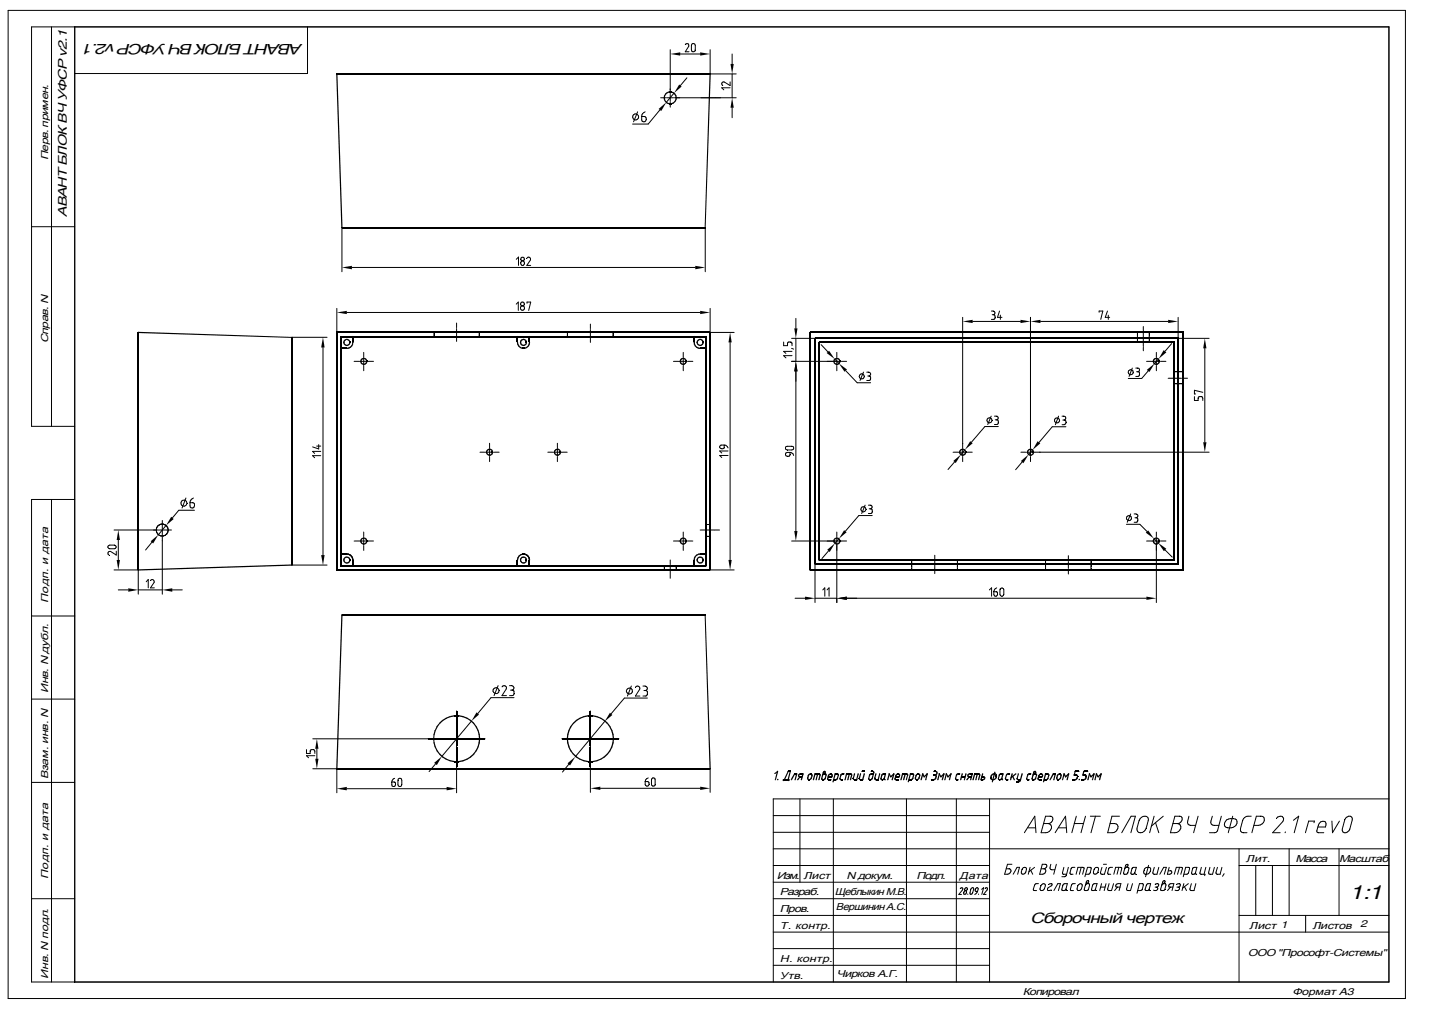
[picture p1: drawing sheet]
<svg xmlns="http://www.w3.org/2000/svg" width="297mm" height="210mm" viewBox="0 0 297 210" stroke-linecap="round" stroke-linejoin="round" font-family="sans-serif">
<defs><g id="words">
<text font-size="4.2" x="280.5" y="186.8">1:1</text>
<g font-size="3.1">
<text x="62.9" y="9.2" transform="rotate(180 62.9 9.2)">АВАНТ БЛОК ВЧ УФСР v2.1</text>
<text x="214.2" y="191.7">Сборочный чертеж</text>
</g>
<text font-size="2.6" x="13.9" y="45" transform="rotate(-90 13.9 45)">АВАНТ БЛОК ВЧ УФСР v2.1</text>
<g font-size="2.1">
<text x="10" y="33.3" transform="rotate(-90 10 33.3)">Перв. примен.</text>
<text x="10" y="71.3" transform="rotate(-90 10 71.3)">Справ. N</text>
<text x="10" y="125.3" transform="rotate(-90 10 125.3)">Подп. и дата</text>
<text x="10" y="143.9" transform="rotate(-90 10 143.9)">Инв. N дубл.</text>
<text x="10" y="161.9" transform="rotate(-90 10 161.9)">Взам. инв. N</text>
<text x="258.9" y="179.2">Лит.</text>
<text x="269.3" y="179.2">Масса</text>
<text x="278.3" y="179.2">Масштаб</text>
<text x="10" y="182.6" transform="rotate(-90 10 182.6)">Подп. и дата</text>
<text x="161.5" y="182.6">Изм.</text>
<text x="167" y="182.6">Лист</text>
<text x="173.6" y="186">Щеблыкин М.В.</text>
<text x="176" y="182.6">N докум.</text>
<text x="190.5" y="182.6">Подп.</text>
<text x="199.5" y="182.6">Дата</text>
<text x="162.1" y="189.6">Пров.</text>
<text x="162.1" y="186.1">Разраб.</text>
<text x="173.8" y="189.2">Вершинин А.С.</text>
<text x="162.1" y="193">Т. контр.</text>
<text x="259.7" y="193">Лист 1</text>
<text x="272.8" y="193">Листов</text>
<text x="282.7" y="192.7">2</text>
<text x="10" y="203.4" transform="rotate(-90 10 203.4)">Инв. N подл.</text>
<text x="162.1" y="203.4">Утв.</text>
<text x="162.1" y="199.9">Н. контр.</text>
<text x="173.9" y="202.9">Чирков А.Г.</text>
<text x="259.4" y="198.7">ООО &quot;Прософт-Системы&quot;</text>
<text x="212.6" y="206.8">Копировал</text>
<text x="268.6" y="206.8">Формат A3</text>
</g>
</g></defs>
<path d="M0 0h292.5v209.8h-292.5z" fill="none" stroke="#fff" stroke-width=".21"/>
<g fill="none" stroke="#000" stroke-width=".21">
<path d="M1.7 2.2h290.4v205.3h-290.4zM10.7 5.6v83M15.5 5.6v198.5M63.9 5.6v9.7h-48.4M139.3 10.3v9.1M139.3 19.5v.1M139.3 19.7v1.3M140.1 19.3l-1.6 2M141.4 11.2h4.1M142.2 15.4h10.8M142.4 9.3l.4-.2 .4 .3v.2l-.8 1.2h.8M142.8 16.2l-1.4 1.6"/>
<path d="M143.8 9.2l.4-.1 .3 .3v1l-.3 .4h-.2l-.3-.4zM147.6 10.3v5.1M151.8 18.2h-1.8l.4 .5M151.8 17v.8l-1.5-.8-.3 .4 .2 .4M152.2 11.2v2.1M152.2 15.4v4.9M132.5 23.2l-.8 2.1M133.4 24.2h.5a.53 .53 0 0 1 .4 .8 .53 .53 0 0 1-.9 .1zM134.1 23.2a.95 .95 0 0 0-.7 1M137.2 22.9l-2.5 2.9h-3.2M137.3 20.3h1M138.5 20.3h.1"/>
<path d="M138.6 20.3h1.4M139.3 21.2v.1M139.3 21.3v1M140.1 20.3h.1M140.3 20.3h12.7M152.2 22.4v2.1M6.6 47.1h8.9M71.1 47.3v9.2M73.1 55.6h71.4M107.3 53.9l.5-.5v1.8M109.5 53.7l.2-.2a.44 .44 0 0 1 .5 .1 .44 .44 0 0 1 .1 .4l-.8 1.2h.8M146.6 47.3v9.2"/>
<path d="M60.7 70.1h7.3M67.1 72.2v43.2M70 64.1v5h31.8M72.1 64.9h73.4M73.6 75.1h1.1M74.8 75.1h.1M74.9 75.1h1.4M75.6 73.2v1M75.6 74.3h.1M75.6 74.5v1.3M75.6 75.9v.1M75.6 76.1v.9"/>
<path d="M76.4 75.1h.1M76.6 75.1h1M90.2 69.1v.1M90.2 69.3v.2M90.2 69.6v.3M94.9 67.1v1M94.9 68.2h.1M94.9 68.4v1.4M94.9 69.8v.1M94.9 70v1M99.6 69.1v.1M99.6 69.3v.2"/>
<path d="M99.6 69.6v.3M107.3 63.2l.4-.4v1.7M109.6 63v-.2h.7l-.4 1.7M117.9 69.1v.1M117.9 69.3v.2M117.9 69.6v.3M122.7 67.4v.9M122.7 68.4v.1M122.7 68.6v1.3M122.7 70.1h.1M122.7 70.2v1M127.4 69.1v.1"/>
<path d="M127.4 69.3v.2M127.4 69.6v.3M140 75.1h1.1M141.1 75.1h.1M141.3 75.1h1.4M142 73.2v1M142 74.3h.1M142 74.5v1.3M142 75.9v.1M142 76.1v.9M142.8 75.1h.1M143 75.1h1"/>
<path d="M147.6 64.1v5h5M151.8 71.2v45.2M162.9 71.1v.7h.8v-.6l.3-.1 .6 .1v.6M164.5 75.1h10.2M164.5 70.3h7.8M164.5 72.4l.5 .2M164.6 73.9h-1.7l.5 .5M164.6 73h-1.7l.5 .4M165.4 66.2v2M165.4 70.3v4.8M165.4 77.2v33.2M170.7 71.6l1.4 1.5"/>
<path d="M173.5 74.6l.9 .9M173.9 73.2v1M173.9 74.3h.1M173.9 74.5v1.3M173.9 75.9v.1M173.9 76.1v.9M174.7 75.1h.1M174.9 75.1h1.1M175.8 77l2.4 2.5h2.8M179.5 77.3l-.7 1.8M180.2 77.3h.4l.4 .3v.3l-.4 .2M180.4 78.1l.5 .1 .1 .5-.2 .3-.6 .1"/>
<path d="M200.1 66v27M202.2 66.8h9.9M206.1 64.6h.4l.3 .3-.1 .5h-.2M206.2 65.4h.4a.58 .58 0 0 1 .2 .8l-.7 .2M207.8 64.6l-.5 1.4h1M207.9 65.5v.9M214.2 66v27M216.3 66.8h26.5M228.5 64.9v-.3h.7l-.4 1.8M230.2 64.6l-.5 1.4h1M230.4 65.5v.9M235.4 76.5l-.7 1.7"/>
<path d="M236.1 76.5h.6l.2 .3-.2 .4-.2 .1M236.3 77.3h.5l.1 .6-.2 .3h-.6M236.4 69.1v.4M236.4 69.6v.1M236.4 69.8v.6M236.4 70.5v.2M236.4 70.8v.4M237.7 67.9v.7M237.7 68.7h.1M237.7 68.8v1.4M237.7 70.3v.1M237.7 70.5v1.4"/>
<path d="M237.7 72v.1M237.7 72.2v.7M238.3 75.1h1.1M238.7 77.1l-1.4 1.6h-2.8M238.9 69.1v.4M238.9 69.6v.1M238.9 69.8v.6M238.9 70.5v.2M238.9 70.8v.4M239.5 75.1h.1M239.6 75.1h1.4M240.4 73.2v1"/>
<path d="M240.4 74.3h.1M240.4 74.5v1.3M240.4 75.9v.1M240.4 76.1v.9M240.8 74.6l-.8 .9M241.1 75.1h.1M241.3 75.1h1.1M242.8 78.6h1.1M243.5 71.4l-1.3 1.6M244 78.6h.1M244.1 79.8h.2M244.1 77.3h.2"/>
<path d="M244.2 78.6h1.3M244.3 79.8h.4M244.3 77.3h.4M244.8 70.3h6.5M244.8 79.8h.2M244.8 77.3h.2M244.9 66v51.2M245.1 79.8h.6M245.1 77.3h.6M245.7 78.6h.1M245.8 79.8h.2M245.8 77.3h.2"/>
<path d="M245.8 78.6h1M250.4 72.4v19.5M15.5 88.6h-8.9v-83h282.1v198.5h-282.1v-100.3h8.9M65.8 92.7h.9M66.2 92.4v.9l-1.2-.4M66.7 94.7h-1.7l.4 .4M66.7 93.8h-1.7l.4 .4M99.8 94h1M100.9 94h.1M101.1 94h1.3M101.8 92.1v.9M101.8 93.1v.1"/>
<path d="M101.8 93.3v1.4M101.8 94.8v.1M101.8 95v.9M102.6 94h.1M102.7 94h1.1M113.9 94h1M115 94h.1M115.2 94h1.4M115.9 92.1v.9M115.9 93.1v.1M115.9 93.3v1.4M115.9 94.8v.1"/>
<path d="M115.9 95v.9M116.7 94h.1M116.8 94h1.1M149.8 92.5h.7v.6l-.3 .2a.48 .48 0 0 1-.6-.5zM150.5 92.5h.4l.4 .6M151.3 94.7h-1.7l.4 .4M151.3 93.7h-1.7l.4 .4M163.4 94.1l.8-.1v.5a.46 .46 0 0 1-.6 .3 .46 .46 0 0 1-.2-.7zM163.4 92.8h1.4l.2 .5-.4 .2h-.9l-.4-.2zM164.2 94l.6 .3 .2 .4M198.1 94h1M198.4 96l-1.3 1.6"/>
<path d="M199.2 94h.1M199.4 94h1.4M200.1 93.1v.1M200.1 93.3v1.4M200.1 94.8v.1M200.1 95v.9M200.6 93.5l-.8 .9M200.9 94h.1M201.1 94h1M206 86.5l-.7 1.7M206.7 86.5h.6l.2 .2-.2 .5h-.2M206.9 87.2h.4a.58 .58 0 0 1 .2 .9l-.8 .1"/>
<path d="M207.5 88.6h-2.8l-2.8 3.3M212.2 94h1M212.5 96l-1.4 1.6M213.4 94h.1M213.5 94h1.4M214.2 93.1v.1M214.2 93.3v1.4M214.2 94.8v.1M214.2 95v.9M214.6 93.5l-.8 .9M215 94h.1M215.2 94h36.1"/>
<path d="M220 86.5l-.6 1.8M220.8 86.5l.6 .1 .1 .2-.1 .4-.3 .1M220.9 87.3l.6 .1a.58 .58 0 0 1-.3 .9h-.4M221.6 88.7h-2.9l-2.7 3.2M248.3 82.4v.8h.7l.1-.6 .3-.2 .6 .2v.6M250 81.5l-1.7-.4v.8h.2M10.7 103.8v100.3M22.4 113.5l.4-.2h1l.3 .2v.3l-.3 .2h-1l-.4-.2zM23.7 110.2h9.1M23.7 118.4h5M24.2 114.6v.8l-1.2-.8-.5 .1v.5l.1 .2M24.6 112.2v4.2"/>
<path d="M28.7 118.2v5.3M31.6 112.7l-1.3 1.6M32.9 110.2h.1M33.1 110.2h1.4M33.7 108.2v1.1M33.7 109.4v.1M33.7 109.6v1.4M33.7 111.1v.1M33.7 111.3v12.2M34.5 109.2l-1.6 1.9M34.6 110.2h.1M34.8 110.2h.8"/>
<path d="M38.6 103.5l-.8 2.1M39.5 104.5h.5a.53 .53 0 0 1 .4 .8 .53 .53 0 0 1-.9 .1zM40.2 103.5a1.1 1.1 0 0 0-.7 1M40.4 106h-3.2l-1.3 1.6M60.7 117.4h7.3M73.6 112.4h1.1M74.8 112.4h.1M74.9 112.4h1.4M75.6 110.6v.9M75.6 111.6v.1M75.6 111.8v1.4M75.6 113.3h.1"/>
<path d="M75.6 113.5v.9M76.4 112.4h.1M76.6 112.4h1M138.1 117.6v.2M138.1 117.9v.3M138.1 118.3v.1M139.3 116.4v.9M139.3 117.4v.1M139.3 117.6v1.4M139.3 119.1v.1M139.3 119.3v.9M140 112.4h1.1"/>
<path d="M140.5 117.6v.2M140.5 117.9v.3M140.5 118.3v.1M141.1 112.4h.1M141.3 112.4h1.4M142 110.6v.9M142 111.6v.1M142 111.8v1.4M142 113.3h.1M142 113.5v.9M142.8 112.4h.1M143 112.4h1"/>
<path d="M145.5 110.2h1.1M146.7 110.2h.1M146.8 109h.3M146.8 111.5h.3M146.9 110.2h1.3M147.2 109h.2M147.2 111.5h.2M147.5 109h.1M147.5 111.5h.1M147.6 118.4h5M148.3 110.2h.1M148.5 110.2h1.1"/>
<path d="M164.5 112.4h10.2M169.4 115.4v9.8M172.2 114.5l-1.3 1.6M173.9 110.6v.9M173.9 111.6v.1M173.9 111.8v1.4M173.9 113.3v11.9M174.4 112l-.8 .9M174.7 112.4h.1M174.9 112.4h1.1M179.8 105l-.7 1.7M180.5 105h.6l.2 .2-.2 .5h-.2"/>
<path d="M180.7 105.7l.5 .1 .1 .6-.2 .3h-.6M181.3 107.1h-2.8l-2.8 3.3M189.5 116.4v.1M189.5 116.6v.4M189.5 117.1v.2M189.5 117.3v.2M189.5 117.6v.4M189.5 118.1v.1M189.5 118.3v.1M194.3 115.4v1M194.3 116.5h.1M194.3 116.6v1.4"/>
<path d="M194.3 118.1v.1M194.3 118.3v.9M199 116.4v.1M199 116.6v.4M199 117.1v.2M199 117.3v.2M199 117.6v.4M199 118.1v.1M199 118.3v.1M217.3 116.4v.1M217.3 116.6v.4M217.3 117.1v.2"/>
<path d="M217.3 117.3v.2M217.3 117.6v.4M217.3 118.1v.1M217.3 118.3v.1M222.1 115.5v.9M222.1 116.5v.1M222.1 116.7v1.4M222.1 118.2h.1M222.1 118.4v.9M226.8 116.4v.1M226.8 116.6v.4M226.8 117.1v.2"/>
<path d="M226.8 117.3v.2M226.8 117.6v.4M226.8 118.1v.1M226.8 118.3v.1M234.1 109h2.8l1.5 1.4M235 106.8l-.7 1.7M235.8 106.8h.3l.4 .3v.2l-.4 .3M235.9 107.6l.5 .1 .1 .5-.2 .3h-.5M238.3 112.4h1.1M239.5 112.4h.1M239.6 112.4h1.4M239.9 111.9l.8 .9"/>
<path d="M240.4 110.6v.9M240.4 111.6v.1M240.4 111.8v13.4M241.1 112.4h.1M241.3 112.4h1.1M242.2 114.3l1.5 1.5M6.6 128h8.9M24.6 122.6h2.1M28.7 122.6h5M30.4 120.9l.4-.5v1.8M31.3 120.6l.2-.1a.45 .45 0 0 1 .4 .1 .45 .45 0 0 1 .1 .4l-.7 1.2h.8M35.8 122.6h2.1"/>
<path d="M165.3 124.3h2M169.4 124.3h4.5M171 122.6l.4-.4v1.7M171.9 122.6l.4-.4v1.7M176 124.3h62.3M205.7 122.6l.4-.4v1.7M206.6 123h.4a.43 .43 0 0 1 .3 .6 .43 .43 0 0 1-.6 .1zM207.2 122.2l-.3 .1-.3 .7M207.9 122.3l.5-.1 .3 .4v.9l-.3 .4h-.3l-.2-.4zM6.6 145.3h8.9M63.7 155.8v.8h.8v-.6l.3-.2 .6 .2v.6M65 153.5h24.5"/>
<path d="M65 159.8h5.4M65.4 157.1h-1.7l.4 .4M65.9 155.6v2.1M70 159.8v5M90.5 158.8l-1.3 1.6M94.9 159.4v5.4M98 149.9l-6.1 7.3M103.5 142.5l-.8 2.1M104.3 142.7a.49 .49 0 0 1 .7-.2 .49 .49 0 0 1 .2 .7l-.9 1.4h1M105.9 142.5h.5a.47 .47 0 0 1 .4 .5 .47 .47 0 0 1-.4 .4M106.1 143.4l.7 .2v.5l-.2 .4-.7 .1M106.8 145h-4.7l-2.8 3.3"/>
<path d="M118.2 158.8l-1.3 1.6M122.7 159.4v5.3M125.7 149.9l-6.1 7.4M131.2 142.6l-.8 2.1M132.1 142.8a.49 .49 0 0 1 .6-.2 .49 .49 0 0 1 .3 .7l-.9 1.4h.9M133.6 142.6h.5a.47 .47 0 0 1 .5 .4 .47 .47 0 0 1-.5 .5M133.9 143.5l.5 .1 .2 .6-.2 .4-.8 .1M134.6 145.1h-4.8l-2.8 3.2M147.6 159.8v4.9M6.6 162.6h8.9M72.1 163.9h20.7M81.4 162.5h.5a.46 .46 0 0 1 .3 .7 .46 .46 0 0 1-.7 .1z"/>
<path d="M82 161.8l-.3 .1-.3 .6M82.8 161.9l.4-.1 .3 .3v1l-.3 .3-.4-.1-.1-.2zM124.8 163.8h20.7M134.1 162.4h.5l.3 .2v.4l-.2 .4-.5-.2zM134.7 161.7l-.3 .1-.3 .6M135.5 161.8l.2-.1 .4 .1 .1 1.2-.3 .4h-.2l-.3-.4zM160.7 179.9h45M160.7 176.4h128M160.7 173h45M160.7 169.5h45M166.3 166v17.3M173.2 166v38.1"/>
<path d="M188.4 166v38.1M198.8 166v38.1M205.7 166v38.1M210.4 179.6h-1l-.6 2.1a1.02 1.02 0 0 0 1.3-.6l-.1-.5h-.8M212.9 173.1l2.2-3.5 .2 3.5M213.7 172h1.5M216.7 179.6l.8 .1a.54 .54 0 0 1 0 .6 .54 .54 0 0 1-.5 .3h.3a.67 .67 0 0 1 0 .8 .67 .67 0 0 1-.6 .3h-.6zM216.9 171.2h.9M217.3 169.6l1.3 .1a.9 .9 0 0 1 .1 1 .9 .9 0 0 1-.9 .5 .87 .87 0 0 1 .8 .7 .87 .87 0 0 1-.5 .9l-.4 .2-1.3 .1zM218.4 179.6l-.1 .9 .3 .3h.6M219.3 173.1l2.2-3.5 .2 3.5M219.6 179.6l-.6 2.1"/>
<path d="M220 172h1.6M223.3 171.2h1.9M223.7 169.6l-.9 3.5M225.6 169.6l-.9 3.5M226.6 169.6h2.1M227.7 169.6l-.9 3.5M229.4 179.6h.6M232.7 169.6h-1.6l-.9 3.5a1.61 1.61 0 0 0 2-.6 .76 .76 0 0 0 .2-.9 .76 .76 0 0 0-.7-.4h-.9M233.2 173.1l1.9-3.5h.9l-.9 3.5M234.1 179.7l.2-.1 .2 .2-.5 .5h.6v.3l-.2 .9-.6 .2-.3-.3zM237.2 169.9a.81 .81 0 0 1 1-.3 .81 .81 0 0 1 .5 1l-.5 1.5a1.1 1.1 0 0 1-1.7 .7 2.8 2.8 0 0 1 .4-2.6zM238.8 179.8l-.7 2.4"/>
<path d="M239.9 169.6l-.9 3.5M240.2 171l.7 2.1M241.8 169.6l-2.5 2.1M243.8 171.2h.9M244.2 169.6l1.3 .1a.9 .9 0 0 1 .1 1 .9 .9 0 0 1-.9 .5 .87 .87 0 0 1 .8 .7 .87 .87 0 0 1-.5 .9l-.4 .2-1.3 .1zM247.1 169.6l-.2 1a.65 .65 0 0 0 .6 .9h1M249 169.6l-.9 3.5M252 169.6l-.3 1a.65 .65 0 0 0 .6 .9h1.1M253.9 169.6l-.9 3.2-.3 .2-1.3 .1M255 170.4a2.11 2.11 0 0 1 2 0 1.4 1.4 0 0 1-.8 1.6 1.4 1.4 0 0 1-1.7-.6v-.3zM256.2 169.6l-.9 3.5M257.6 176.4v27.7"/>
<path d="M257.6 179.9h31.1M260.1 169.6a1.41 1.41 0 0 0-1.8 .9l-.5 1.7a.63 .63 0 0 0 .7 .9h.7M260.6 171.5a1.75 1.75 0 0 0 2.2-.9 .67 .67 0 0 0-.7-1h-.9l-1 3.5M261 179.9v10.3M264.5 179.9v10.3M265.3 170.1a.75 .75 0 0 1 .9-.5 .75 .75 0 0 1 .6 .8l-2.3 2.7h1.6M267.2 172.9l-.1 .2M268 176.4v13.8M268.9 170.5l1.1-.9-1 3.5M273.1 171l.1-.4h-1.2l-.6 2.5M273.9 171.9h1.6l.1-.8a.84 .84 0 0 0-.9-.4 .84 .84 0 0 0-.6 .7l-.4 1.4 .4 .3h1.1M276.9 170.6l.1 2.5 1.4-2.5"/>
<path d="M278.3 176.4v13.8M279.7 170.1a.72 .72 0 0 1 .8-.5 .72 .72 0 0 1 .6 .8l-.5 1.9a.84 .84 0 0 1-.7 .7 .84 .84 0 0 1-.9-.4zM288.7 166h-128v38.1M6.6 186.8h8.9M160.7 186.8h45M160.7 190.2h45M160.7 197.1h45M160.7 193.7h128M160.7 183.3h45M199.6 184.7l.3-.2 .2 .2-.8 1.2h.6M200.6 185.1l-.3 .4 .1 .3h.4l.1-.4-.1-.3M200.6 185.1a.36 .36 0 0 1 0-.4 .36 .36 0 0 1 .4-.2l.1 .3-.3 .3"/>
<path d="M200.6 185.1h.2M201.2 185.8v.1M201.9 184.6l.4-.1 .1 .3-.3 1h-.4l-.1-.3zM202.9 184.6l.1-.1 .3 .1-.1 .7h-.3a.38 .38 0 0 1 0-.7zM203.2 185.3l-.6 .6M203.4 185.8v.1M204 184.8l.5-.3-.4 1.4M204.8 184.7l.3-.2 .2 .2-.9 1.2h.6M210.6 181.7l.8-1.4h.5l-.4 1.4M212.6 180.5a.48 .48 0 0 1 .8 0 1.06 1.06 0 0 1-.8 1.2l-.2-.1a.96 .96 0 0 1 .2-1.1zM214.1 180.3l-.4 1.4M214.2 180.8l.5 .9"/>
<path d="M215 180.3l-1.1 .9M215.9 183.6l-.8 .2-.3 1 .1 .2 .6 .1M216.4 180.6h.6M216.5 183.9l.5-.3 .2 .1 .1 .4-.2 .5a.52 .52 0 0 1-.4 .5 .52 .52 0 0 1-.5-.2zM218 183.8l.5-.2 .2 .2-.2 .3-.6 .4-.2 .4a.53 .53 0 0 0 .8 .1M219.1 185.1l.8-1.5h.5l-.4 1.5M221 183.8l.9-.2-.4 1.4-.4 .1-.4-.1zM221.1 180.3l-.3 1.2 .3 .2h.6M221.6 184.8l.2 .3M222.1 180.3l-.5 1.7-.3 .2h-.6M223.4 180.3h-.5l-.3 .3-.2 .9 .2 .2h.5M223.5 183.6l-.6 .1-.2 .3-.2 1 .6 .1"/>
<path d="M223.7 181.7l.4-1.4h1l.2 .1v.2l-.3 1.1M224.2 183.9l.4-.3 .2 .1a.94 .94 0 0 1-.6 1.4l-.2-.1a.98 .98 0 0 1 .2-1.1zM224.7 180.3l-.3 1.4M225.6 181.7h.6l.3-.2 .3-.9-.1-.3h-.6l-.6 1.9M225.8 183.7l-.2 .3M225.9 183.1l.2-.1 .2 .2-.5 .5h.6l.1 .3-.3 1-.6 .1-.2-.1v-.2zM227.2 183.8l.3-.2h.5l-.3 1.4-.4 .1-.4-.1zM227.5 180.5a.48 .48 0 0 1 .8 0 1.06 1.06 0 0 1-.7 1.2l-.2-.1a.96 .96 0 0 1 .1-1.1zM227.7 184.8v.2l.3 .1M228.8 184.4h.9M229 183.6l-.4 1.5M229.1 180.3l-.3 1v.2l.3 .2h.5l.4-1.4"/>
<path d="M229.9 183.6l-.4 1.5M230.5 183.6l-.3 1.1v.2l.3 .2h.6l.4-1.5M231.3 180.3h-.6l-.2 .3-.3 .9 .3 .2h.4M231.5 181.7l.4-1.4h1l.3 .1v.2l-.3 1.1M232.3 184.4l-.6 .7M232.6 180.3l-.4 1.4M232.8 184.4l-.8-.1a.47 .47 0 0 1 .4-.7h.6l-.4 1.5M234 180.3l-.2 .3M234.5 183.6l-.3 1.1v.2l.3 .2h.5l.4-1.5M235.4 180.4l.8-.1-.3 1.1-.4 .3-.4-.2zM235.9 181.4l.2 .3M236.5 185.1l.9-.1 .3-1-.1-.3-.7-.1-.6 2"/>
<path d="M238 180.5l.2-.2h.8a.84 .84 0 0 1-.1 1.1 .84 .84 0 0 1-1.2 0zM238.4 183.8l.3-.2h.5l-.3 1.2-.4 .3-.5-.1zM238.9 184.8l.2 .3M239.9 180.3l-.3 1v.2l.3 .2h.6l.4-1.4M240.1 184.4h.3M240.1 183.8a.47 .47 0 0 1 .8 .1l-.3 .4-.2 .1M240.4 184.4l.3 .2a.54 .54 0 0 1-.9 .4M241.1 181.7l.8-1.4h.5l-.4 1.4M241.7 183.7l-.2 .3M241.8 183.1l.2-.1 .2 .2-.5 .5h.6l.1 .3-.3 1-.6 .1-.2-.1v-.2zM243 180.3l-.3 1.4h.4l.4-.3v-.4h-.6M243.3 184.4l-.6 .7"/>
<path d="M243.8 184.4l-.8-.1a.47 .47 0 0 1 .4-.7h.6l-.4 1.5M244.1 181.7l.4-1.4h1l.3 .1v.2l-.4 1.1M244.6 183.8l.7-.1v.4l-.4 .3M244.6 184.4h.3M244.9 184.4l.3 .2a.57 .57 0 0 1-.9 .4M245.2 180.3l-.4 1.4M246.1 181.7h.6l.3-.2 .3-.9-.1-.3h-.7l-.5 1.9M246.1 183.6l-.4 1.5M246.2 184.3l.4 .8M247 183.6l-1.2 1M247.6 183.6l-.3 1.1v.2l.3 .2h.6l.4-1.5M248 180.4l.8-.1-.3 1.1-.4 .3-.4-.2z"/>
<path d="M248.5 181.4l.2 .3M249.7 180.3l-.3 1.2 .3 .2h.8l-.1 .3M250.7 180.3l-.4 1.4M251.5 180.3l-.3 1.2 .3 .2h.5l.4-1.4M253.1 180.3l-.3 1v.2l.3 .2h.5l.4-1.4M254.5 181.6l-.4 .5M257.6 190.2h31.1M271.4 190.2v3.5M160.7 200.6h45"/>
<circle cx="132.1" cy="24.3" r=".63"/>
<circle cx="108.6" cy="53.8" r=".38"/>
<circle cx="108.7" cy="54.7" r=".43"/>
<circle cx="108.6" cy="64" r=".44"/>
<circle cx="108.6" cy="63.2" r=".39"/>
<circle cx="179.1" cy="78.2" r=".51"/>
<circle cx="235" cy="77.4" r=".54"/>
<circle cx="205.7" cy="87.4" r=".53"/>
<circle cx="219.7" cy="87.4" r=".52"/>
<circle cx="33.7" cy="110.2" r="1.24"/>
<circle cx="38.2" cy="104.6" r=".63"/>
<circle cx="179.5" cy="105.9" r=".53"/>
<circle cx="234.7" cy="107.7" r=".53"/>
<circle cx="103.1" cy="143.5" r=".63"/>
<circle cx="130.8" cy="143.6" r=".63"/>
</g>
<g fill="#000">
<path d="M69.9 15.4h.2l1.1 31.9h-.3zM138 19.9h.3l-.1 .5-.2-.1zM138.3 19.5l.2 .1-.2 .4-.3-.1zM138.3 19.4l.3-.2 .2 .1-.4 .3zM138.6 19.1l.5-.1v.2l-.4 .2zM139.6 19l.4 .1-.1 .3-.4-.2zM139.9 19.3l.1-.1 .3 .2-.1 .2zM140.2 19.6l.2-.1 .2 .4-.2 .1zM141.2 17.6l.5 .4-1.6 1.3zM139.3 11.2l2.1-.3v.7zM145.5 10.9l2.1 .3-2.1 .4zM147.5 15.4h.2l-1 31.9h-.2z"/>
<path d="M151.8 13.3h.7l-.3 2.1zM136.9 22.6l1.6-1.3-1 1.8zM138 20.4l.2-.1 .1 .4-.3 .1zM138 20.8l.3-.1 .2 .4-.2 .1zM138.4 21l.4 .3-.2 .2-.3-.3zM138.7 21.3l.4 .2v.2l-.5-.2zM139.5 21.5l.4-.2 .1 .2-.4 .2zM139.9 21.3l.3-.3 .1 .2-.3 .3zM140.4 20.7l.2 .1-.2 .4-.2-.1zM140.5 20.3l.2 .1-.1 .4-.2-.1zM140.4 19.9h.2l.1 .4-.2 .1zM152.2 20.3l.3 2.1h-.7z"/>
<path d="M71.1 55.6l2-.4v.8zM144.5 55.2l2.1 .4-2.1 .4zM28.7 69l32 1v.2l-32-1zM67.1 70.1l.4 2.1h-.7zM71.4 71.2l.2-.1 .1 .3-.3 .1zM71.6 71.4l.2 .2-.1 .2-.2-.3zM71.4 70.8l.3 .1-.1 .3-.2-.1zM71.8 71.5l.2 .2v.2l-.3-.1zM71.5 70.8l.2-.2 .1 .1-.2 .3zM72 71.7l.3-.1v.3h-.3zM71.7 70.5l.3-.1v.3l-.2 .1zM72.1 72.3l.4-.1v.3h-.4z"/>
<path d="M70 64.9l2.1-.3v.7zM72.3 71.6l.2-.1 .1 .2-.2 .1zM72 70.4h.3v.3h-.3zM72.4 72.2l.4-.1 .1 .2-.3 .2zM72.6 71.2l.2 .2-.1 .2-.2-.1zM72.4 70.5l.2 .2-.1 .2-.2-.2zM72.5 70.8l.2-.1 .1 .3-.2 .1zM72.7 72.1l.3-.3 .2 .2-.3 .3zM73.2 71.5l.2 .1-.2 .4-.2-.2zM73.2 71.2h.2v.4l-.3-.1zM74.9 75.1h.2l.1 .3h-.2zM75 75.5l.2-.2 .1 .2-.1 .2z"/>
<path d="M75 74.8h.2l-.1 .3h-.2zM75.3 75.5l.3 .1-.1 .2-.3-.1zM75 74.7l.2-.2 .1 .2-.1 .2zM75.5 75.6h.3l.1 .2-.3 .1zM75.2 74.5l.3-.1 .1 .2-.3 .1zM75.8 75.6l.2-.2 .2 .2-.3 .2zM75.6 74.4h.3l-.1 .2h-.3zM76.1 75.2l.2 .1-.1 .3-.2-.2zM75.9 74.4l.3 .2-.2 .2-.2-.2zM76 74.8l.2-.2 .1 .3-.2 .1zM107.4 71.2l.3-.1 .1 .5h-.3zM107.5 71.7l.3-.2 .2 .4-.2 .1z"/>
<path d="M107.9 71.9l.4 .2-.2 .2-.3-.2zM108.2 72.1l.5 .2-.2 .2-.3-.2zM108.1 71.2l.2-.1 .1 .3-.2 .1zM108.2 71.5l.2-.1 .1 .2-.1 .2zM108.2 70.8l.2 .1-.1 .3-.2-.1zM108.5 71.5l.3 .2-.1 .2-.3-.1zM108.4 70.6l.1 .1-.1 .3-.2-.2zM108.7 71.7l.3-.1v.3h-.2zM108.4 70.5l.3-.1 .1 .3-.3 .1zM109 71.6l.2-.1 .1 .2-.2 .1zM109 72.3l.4-.2 .1 .2-.4 .2zM108.8 70.4h.2v.3h-.3z"/>
<path d="M109.3 71.2l.2 .2-.1 .2-.2-.1zM109.1 70.5l.2 .2-.1 .2-.2-.2zM109.2 70.8l.2-.1 .1 .3-.2 .1zM109.3 72.1l.4-.2 .2 .2-.4 .2zM109.9 71.5l.2 .2-.2 .3-.2-.1zM109.9 71.1l.3 .1-.1 .4h-.2zM141.3 75.1h.2l.1 .3h-.3zM141.3 75.5l.3-.2 .2 .2-.2 .2zM141.3 74.8h.3l-.1 .3h-.2zM141.7 75.5l.3 .1-.1 .2-.3-.1zM141.3 74.7l.3-.2 .2 .2-.2 .2zM141.9 75.6h.3v.2l-.3 .1z"/>
<path d="M141.6 74.5l.3-.1 .1 .2-.3 .1zM142.2 75.6l.2-.2 .1 .2-.2 .2zM141.9 74.4h.3v.2h-.3zM142.5 75.2l.2 .1-.1 .3-.2-.2zM142.3 74.4l.2 .2-.1 .2-.2-.2zM142.4 74.8l.2-.2 .1 .3-.2 .1zM144.2 71.2h.2l.1 .3-.3 .1zM144.2 71.6l.3-.1 .1 .3-.2 .2zM144.6 71.8l.3 .3-.2 .2-.3-.3zM144.9 72.1l.3 .1-.1 .3-.4-.2zM144.8 71.2l.2-.1 .1 .3-.2 .1zM145.1 71.4l.2 .2-.2 .2-.2-.3z"/>
<path d="M144.9 70.8l.2 .1-.1 .3-.2-.1zM145.2 72.2l.3 .1v.2h-.4zM145.2 71.5l.3 .2-.1 .2-.2-.1zM145.1 70.6l.2 .1-.2 .3-.2-.2zM145.5 71.7l.2-.1 .1 .3h-.3zM145.2 70.5l.2-.1 .1 .3-.3 .1zM145.5 64.6l2.1 .3-2.1 .4zM145.7 71.6l.2-.1 .2 .2-.3 .1zM145.5 70.4h.3l-.1 .3h-.2zM146 71.2l.3 .2-.2 .2-.2-.1zM145.8 70.5l.3 .2-.2 .2-.2-.2zM145.9 70.8l.2-.1 .2 .3-.3 .1z"/>
<path d="M151.8 69.1l.3 2.1h-.7zM165.1 68.2h.7l-.4 2.1zM165.4 75.1l.4 2.1h-.7zM171.8 73.4l.5-.5 1.2 1.7zM173.2 75.1h.3v.3h-.2zM173.3 75.5l.2-.2 .2 .2-.2 .2zM173.3 74.8h.2v.3h-.3zM173.6 75.5l.3 .1v.2l-.3-.1zM173.3 74.7l.2-.2 .2 .2-.2 .2zM173.9 75.6h.3v.2l-.3 .1zM173.6 74.5l.3-.1v.2l-.3 .1zM174.1 75.6l.3-.2 .1 .2-.3 .2z"/>
<path d="M173.9 74.4h.3v.2h-.3zM174.5 75.2l.2 .1-.2 .3-.2-.2zM174.2 74.4l.3 .2-.1 .2-.3-.2zM174.3 74.8l.2-.2 .2 .3-.2 .1zM174.4 75.5l1.7 1.3-.5 .5zM200.1 66.8l2.1-.3v.6zM212.1 66.5l2.1 .3-2.1 .3zM214.2 66.8l2.1-.3v.6zM238.4 76.9l1.6-1.4-1.1 1.8zM239.6 75.1h.3v.3h-.2zM239.7 75.5l.2-.2 .2 .2-.2 .2zM239.7 74.8h.2v.3h-.3z"/>
<path d="M240 75.5l.3 .1-.1 .2-.3-.1zM239.7 74.7l.2-.2 .2 .2-.2 .2zM240.3 75.6h.3v.2l-.3 .1zM239.9 74.5l.3-.1 .1 .2-.3 .1zM240.5 75.6l.2-.2 .2 .2-.2 .2zM240.3 74.4h.3v.2h-.3zM240.8 75.2l.3 .1-.2 .3-.2-.2zM240.7 74.4l.2 .2-.2 .2-.2-.2zM240.7 74.8l.2-.2 .2 .3-.3 .1zM241.9 72.8l.5 .4-1.6 1.4zM242.8 66.5l2.1 .3-2.1 .3zM250.4 70.3l.4 2.1h-.7z"/>
<path d="M101 94l.3-.1v.3l-.2 .1zM101.3 94.2l.2 .2-.2 .2-.2-.2zM101.1 93.7h.2v.3l-.3-.1zM101.5 94.4l.2 .1-.1 .2-.2-.1zM101.3 93.4l.2 .2-.2 .2-.2-.2zM101.7 94.5l.3-.1v.3h-.3zM101.4 93.3h.2l.1 .2-.2 .1zM101.9 94.4l.2-.1 .2 .2-.2 .2zM101.7 93.3h.3v.2h-.3zM102.3 94.1l.2 .1-.1 .2-.3-.1zM102.1 93.3l.2 .2-.2 .2-.2-.2zM102.1 93.6l.3-.1 .1 .3-.2 .1z"/>
<path d="M115.1 94l.3-.1v.3l-.2 .1zM115.4 94.2l.2 .2-.2 .2-.2-.2zM115.2 93.7h.2v.3l-.3-.1zM115.6 94.4l.3 .1-.2 .2-.2-.1zM115.4 93.4l.2 .2-.2 .2-.2-.2zM115.8 94.5l.3-.1v.3h-.3zM115.5 93.3h.2l.2 .2-.3 .1zM116 94.4l.3-.1 .1 .2-.2 .2zM115.8 93.3h.3v.2h-.3zM116.4 94.1l.2 .1-.1 .2-.3-.1zM116.2 93.3l.2 .2-.1 .2-.3-.2zM116.2 93.6l.3-.1 .1 .3-.2 .1z"/>
<path d="M198.2 95.8l1.6-1.4-1.1 1.8zM199.3 94l.3-.1 .1 .3-.3 .1zM199.6 94.2l.3 .2-.3 .2-.1-.2zM199.4 93.7h.3l-.1 .3-.3-.1zM199.8 94.4l.3 .1-.1 .2-.3-.1zM199.6 93.4l.3 .2-.3 .2-.1-.2zM200 94.5l.3-.1v.3h-.2zM199.7 93.3h.3l.1 .2-.3 .1zM200.2 94.4l.3-.1 .2 .2-.3 .2zM200.1 93.3h.2v.2h-.3zM200.6 94.1l.2 .1-.1 .2-.3-.1zM200.4 93.3l.3 .2-.2 .2-.3-.2z"/>
<path d="M200.4 93.6l.3-.1 .1 .3-.2 .1zM201.7 91.7l.5 .4-1.6 1.4zM212.2 95.8l1.6-1.4-1.1 1.9zM213.5 94l.2-.1 .1 .3-.3 .1zM213.7 94.2l.2 .2-.1 .2-.2-.2zM213.5 93.7h.3l-.1 .3-.2-.1zM213.9 94.4l.3 .1-.1 .2-.3-.1zM213.6 93.6l.2-.2 .1 .2-.2 .2zM214.1 94.5l.3-.1 .1 .3h-.3zM213.8 93.3h.3l.1 .2-.3 .1zM214.4 94.4l.2-.1 .2 .2-.3 .2zM214.2 93.3h.3l-.1 .2h-.3z"/>
<path d="M214.7 94.1l.2 .1-.1 .2-.2-.1zM214.5 93.3l.3 .2-.2 .2-.2-.2zM214.6 93.6l.2-.1 .1 .3-.2 .1zM215.7 91.7l.5 .5-1.6 1.3zM250.1 91.9h.7l-.4 2.1zM24.3 116.4h.6l-.3 2zM24.6 110.2l.3 2h-.6zM28.7 118.3l32-1v.3l-32 1zM31.3 112.5l1.6-1.4-1.1 1.8zM35.6 107.4l.5 .5-1.6 1.3zM66.8 115.4h.7l-.4 2zM71.4 116.4h.2l.1 .2-.3 .1z"/>
<path d="M71.6 116.6l.2 .2-.1 .2-.2-.2zM71.4 116.1h.3l-.1 .3h-.2zM71.8 116.8l.2 .1v.2l-.3-.1zM71.7 115.8l.1 .2-.2 .2-.1-.2zM72 116.9l.3-.1v.3h-.3zM71.7 115.7h.3v.2l-.2 .1zM72.3 116.9l.2-.2 .1 .2-.2 .2zM72 115.7h.3v.3l-.3-.1zM72.1 115l.4 .1v.2h-.4zM72.6 116.5l.2 .1-.1 .2h-.2zM72.4 115.7l.2 .2-.1 .2-.2-.2zM72.5 116l.2-.1 .1 .3-.2 .1z"/>
<path d="M72.6 115.1l.3 .2-.1 .2-.4-.2zM72.9 115.3l.3 .3-.2 .1-.3-.2zM73 115.7l.2-.1 .2 .4-.2 .1zM73.1 116h.3v.4h-.2zM73.1 116h.3l.1 .4h-.3zM74.9 112.5l.2-.1 .1 .3-.2 .1zM75 112.8l.2-.2 .1 .3-.1 .1zM75 112.1l.2 .1-.1 .3-.2-.1zM75.3 112.9h.3l-.1 .3-.3-.1zM75 112.1l.2-.3 .1 .2-.1 .2zM75.5 112.9h.3l.1 .3h-.3zM75.2 111.8l.3-.1 .1 .2-.3 .2z"/>
<path d="M75.8 112.9l.2-.1 .2 .1-.3 .2zM75.6 111.7l.3 .1-.1 .2h-.3zM76.1 112.5l.2 .1-.1 .3-.2-.1zM75.9 111.8l.3 .1-.2 .2-.2-.1zM76 112.1l.2-.1 .1 .2-.2 .2zM107.5 116h.3l-.1 .4h-.3zM107.8 115.5l.2 .2-.2 .3-.3-.1zM107.8 115.5l.3-.3 .2 .2-.4 .3zM108.1 116.4h.2l.1 .2-.2 .1zM108.2 116.8l.2-.2 .1 .2-.1 .2zM108.2 116.1h.2l-.1 .3h-.2zM108.5 116.8l.3 .1-.1 .2-.3-.1z"/>
<path d="M108.4 115.8l.1 .2-.1 .2-.2-.2zM108.2 115.2l.3-.1 .2 .2-.5 .1zM108.7 116.9l.3-.1v.3h-.2zM108.4 115.7h.3l.1 .2-.3 .1zM109 116.9l.2-.2 .1 .2-.2 .2zM108.8 115.7h.2v.3l-.3-.1zM108.8 115l.4 .1v.2h-.4zM109.3 116.5l.2 .1-.1 .2h-.2zM109.1 115.7l.2 .2-.1 .2-.2-.2zM109.2 116l.2-.1 .1 .3-.2 .1zM109.1 115.1l.4 .1-.1 .2-.4-.1zM109.3 115.1l.3 .2-.1 .2-.4-.2z"/>
<path d="M109.3 115.4l.2-.2 .4 .3-.2 .2zM109.6 115.3l.3 .3-.2 .1-.2-.2zM109.7 115.7l.2-.1 .2 .4-.2 .1zM109.7 115.7l.2-.2 .2 .4-.2 .1zM109.9 116h.2l.1 .4h-.3zM141.3 112.5l.2-.1 .1 .3-.3 .1zM141.3 112.8l.3-.2 .2 .3-.2 .1zM141.3 112.1l.3 .1-.1 .3-.2-.1zM141.7 112.9h.3l-.1 .3-.3-.1zM141.3 112.1l.3-.3 .2 .2-.2 .2zM141.9 112.9h.3v.3h-.3zM141.6 111.8l.3-.1 .1 .2-.3 .2z"/>
<path d="M142.2 112.9l.2-.1 .1 .1-.2 .2zM141.9 111.7l.3 .1v.2h-.3zM142.5 112.5l.2 .1-.1 .3-.2-.1zM142.3 111.8l.2 .1-.1 .2-.2-.1zM142.4 112.1l.2-.1 .1 .2-.2 .2zM144.2 116h.3l-.1 .4h-.2zM144.4 115.6l.2 .1-.1 .4-.3-.1zM144.4 115.6l.3-.3 .2 .2-.3 .2zM144.8 116.4h.2l.1 .2-.2 .1zM145.1 116.6l.2 .2-.2 .2-.2-.2zM144.9 116.1h.2l-.1 .3h-.2zM144.7 115.3l.4-.2 .1 .2-.3 .2z"/>
<path d="M145.2 116.8l.3 .1-.1 .2-.2-.1zM145.1 115.8l.2 .2-.2 .2-.2-.2zM145.5 116.9l.2-.1 .1 .3h-.3zM145.2 115.7h.2l.1 .2-.3 .1zM145.1 115.1l.4-.1v.3h-.3zM145.7 116.9l.2-.2 .2 .2-.3 .2zM145.5 115.7h.3l-.1 .3-.2-.1zM146 116.5l.3 .1-.2 .2h-.2zM145.8 115.7l.3 .2-.2 .2-.2-.2zM145.9 116l.2-.1 .2 .3-.3 .1zM151.4 116.4h.7l-.3 2zM165.1 110.4h.7l-.4 2z"/>
<path d="M172 114.3l1.6-1.4-1.1 1.8zM173.2 112.5l.3-.1v.3l-.2 .1zM173.3 112.8l.2-.2 .2 .3-.2 .1zM173.3 112.1l.2 .1v.3l-.3-.1zM173.6 112.9h.3v.3l-.3-.1zM173.3 112.1l.2-.3 .2 .2-.2 .2zM173.9 112.9h.3v.3h-.3zM173.6 111.8l.3-.1v.2l-.3 .2zM174.1 112.9l.3-.1 .1 .1-.3 .2zM173.9 111.7l.3 .1v.2h-.3zM174.5 112.5l.2 .1-.2 .3-.2-.1zM174.2 111.8l.3 .1-.1 .2-.3-.1z"/>
<path d="M174.3 112.1l.2-.1 .2 .2-.2 .2zM175.5 110.2l.5 .4-1.6 1.4zM238.2 110.7l.5-.5 1.2 1.7zM239.6 112.5l.3-.1v.3l-.2 .1zM239.7 112.8l.2-.2 .2 .3-.2 .1zM239.7 112.1l.2 .1v.3l-.3-.1zM240 112.9h.3l-.1 .3-.3-.1zM239.7 112.1l.2-.3 .2 .2-.2 .2zM240.3 112.9h.3v.3h-.3zM239.9 111.8l.3-.1 .1 .2-.3 .2zM240.5 112.9l.2-.1 .2 .1-.2 .2zM240.3 111.7l.3 .1v.2h-.3z"/>
<path d="M240.8 112.5l.3 .1-.2 .3-.2-.1zM240.7 111.8l.2 .1-.2 .2-.2-.1zM240.7 112.1l.2-.1 .2 .2-.3 .2zM240.7 112.8l1.7 1.2-.5 .6zM26.7 122.3l2 .3-2 .4zM33.7 122.6l2.1-.3v.7zM167.3 124l2.1 .3-2.1 .4zM173.9 124.3l2.1-.3v.7zM238.3 124l2.1 .3-2.1 .4zM65.5 157.7h.7l-.3 2.1zM65.9 153.5l.3 2.1h-.7zM70.9 127.8h.3l-1.1 32h-.2z"/>
<path d="M90 153.5h.3v.9h-.2zM90.1 154.4l.2-.1 .3 .9-.3 .1zM90.1 152.7h.2v.8h-.3zM90.4 155.3l.2-.1 .4 .8-.2 .1zM90.3 151.8h.3l-.3 .9-.2-.1zM90.3 158.5l1.6-1.3-1.1 1.8zM90.8 156.1l.2-.1 .5 .7-.2 .1zM90.8 151l.2 .1-.4 .7h-.2zM91.5 156.6l.6 .6-.2 .2-.6-.6zM91.3 150.2l.2 .2-.5 .7-.2-.2zM92.1 157.2l.8 .5-.2 .2-.7-.5zM91.3 150.2l.6-.6 .2 .2-.6 .6z"/>
<path d="M92.8 157.7l.8 .3v.2l-.9-.3zM92 149.6l.7-.5 .2 .3-.8 .4zM93.6 158l.9 .2-.1 .2-.8-.2zM92.7 149.1l.9-.3v.3l-.8 .3zM93.6 148.8l.8-.2 .1 .3-.9 .2zM95.3 158.2l.9-.2 .1 .2-.9 .2zM96.2 158l.8-.3 .1 .2-.8 .3zM95.4 148.6l.9 .2-.1 .3-.9-.2zM97 157.7l.7-.5 .2 .2-.8 .5zM96.3 148.8l.8 .3-.1 .3-.8-.3zM97.7 157.2l.7-.6 .1 .2-.6 .6zM97.1 149.1l.8 .5-.2 .2-.7-.4z"/>
<path d="M98.9 156l.2 .1-.6 .7-.2-.1zM97.9 149.6l.6 .6-.1 .2-.7-.6zM99.3 155.2l.2 .1-.4 .8-.3-.1zM98.3 150.4l.2-.2 .6 .7-.2 .2zM99.1 148l.5 .5-1.6 1.4zM99.5 154.3l.2 .1-.2 .9-.2-.1zM98.8 151.1l.3-.1 .4 .8h-.2zM99.6 153.5h.2l-.1 .9h-.2zM99.3 151.8h.2l.2 .8-.2 .1zM99.5 152.7h.2l.1 .8h-.2zM117.8 153.5h.3v.9h-.2zM117.9 154.4l.2-.1 .3 .9-.3 .1z"/>
<path d="M117.9 152.7h.2v.8h-.3zM118.1 155.3l.3-.1 .4 .8-.3 .1zM118.1 151.8h.3l-.3 .9-.2-.1zM118 158.6l1.6-1.3-1.1 1.8zM118.7 156l.6 .7-.2 .1-.5-.7zM118.5 151l.3 .1-.4 .7h-.3zM119.3 156.6l.6 .6-.1 .2-.7-.6zM119.1 150.2l.2 .2-.6 .7-.1-.2zM119.9 157.2l.7 .5-.1 .2-.7-.5zM119.1 150.2l.7-.6 .1 .2-.6 .6zM120.6 157.7l.9 .3-.1 .2-.8-.3zM119.8 149.6l.7-.5 .1 .3-.7 .4z"/>
<path d="M121.5 158l.8 .2v.2l-.9-.2zM120.6 149.1l.8-.3 .1 .3-.9 .3zM121.4 148.8l.9-.2v.3l-.8 .2zM123.1 158.2l.9-.2v.2l-.8 .2zM124 158l.8-.3 .1 .2-.8 .3zM123.2 148.6l.8 .2v.3l-.9-.2zM124.8 157.7l.7-.5 .1 .2-.7 .5zM124.1 148.8l.8 .3-.1 .3-.8-.3zM125.5 157.2l.6-.6 .2 .2-.6 .6zM124.9 149.1l.7 .5-.1 .2-.7-.4zM126.7 156l.2 .1-.5 .7-.3-.1zM125.7 149.6l.6 .6-.2 .2-.6-.6z"/>
<path d="M127 155.2l.3 .1-.4 .8-.2-.1zM126.1 150.4l.3-.2 .5 .7-.2 .2zM126.8 148.1l.5 .5-1.6 1.3zM127.3 154.3l.2 .1-.2 .9-.3-.1zM126.7 151.1l.2-.1 .4 .8h-.3zM127.4 153.5h.2l-.1 .9h-.2zM127 151.8h.3l.2 .8-.2 .1zM127.3 152.7h.2l.1 .8h-.2zM146.5 127.8h.2l1 32h-.2zM70 163.9l2.1-.4v.8zM92.8 163.5l2.1 .4-2.1 .4zM122.7 163.8l2.1-.3v.7z"/>
<path d="M145.5 163.5l2.1 .3-2.1 .4zM161 160.7l.6-.5 .1 .2-.5 .4zM161.5 160.3l.3 .1-.5 1.7-.2-.1zM161.5 161.9l.3 .1v.1zM163.7 160.3l.3 .1-.9 1.7-.2-.1zM162.7 162l.3 .1-.1 .2-.2-.1zM163.9 162l.2 .1v.2l-.3-.1zM164.2 160.3l.2 .1-.4 1.7-.3-.1zM165.1 160.8l.2 .1-.7 1.2-.2-.1zM166.2 161.4l.2 .1-.5 .6-.2-.1zM165.5 160.8l.2 .1-.3 1.2-.2-.1zM165.9 161.3l.2-.1 .1 .1-.3 .1z"/>
<path d="M166.1 161.2l.2 .1-.1 .2h-.2zM165.9 161l.3 .1-.1 .1h-.2zM165.9 161l.2-.2 .2 .2-.2 .1zM166.2 160.8l.2-.1v.3h-.2zM166.8 160.8l.2 .1-.3 1.2-.2-.1zM168 161.8l.1 .1-.1 .2-.2-.1zM167.8 161.7l.2-.1v.3h-.2zM167.9 161.2h.2l-.1 .5-.2-.1zM168.2 161.9l.3-.1 .1 .2-.2 .1zM168 160.9l.3 .1-.2 .3-.2-.1zM168.1 160.9l.2-.2 .1 .3-.2 .1zM168.6 161.6l.2 .1-.1 .2-.3-.1z"/>
<path d="M168.7 161.2h.2l-.1 .5-.2-.1zM168.7 161h.2v.2h-.2zM168.7 160.7l.2 .2-.2 .2-.2-.1zM169.3 160.8l.2 .1-.3 1.2-.3-.1zM169.8 160.8l.3 .1-.3 1.2-.3-.1zM170.3 161.1h.3l-.3 1-.2-.1zM170.3 160.9h.3v.2h-.3zM170.3 160.7l.2 .1-.1 .2h-.2zM170.9 161.8l.1 .1-.1 .2h-.1zM170.7 161.8h.2v.2h-.2zM171.1 161.9l.3-.1v.3l-.2 .1zM171 160.8l.2 .2-.1 .2-.2-.2z"/>
<path d="M171 160.5l.2 .1-.3 1.2h-.2zM171.3 160.6l.1-.1 .3 .1-.2 .2zM171.4 161.7l.2 .1-.1 .3-.2-.2zM171 160.4l.1-.1 .3 .1-.2 .2zM171.1 160.8l.2-.1 .1 .3h-.3zM171.4 160.4h.3v.1l-.3 .1zM171.2 160.3l.2-.1v.2l-.1 .1zM171.1 160.8l.3-.2 .1 .2-.3 .2zM171.5 160.2l.1 .1-.1 .2-.1-.1zM171.6 160.9h.2v.2h-.2zM171.6 160.7l.1 .1v.2h-.2zM171.6 161.1h.2l-.1 .7h-.3z"/>
<path d="M172.1 161.9h.2l-.2 .2h-.1zM171.9 161.8h.3v.2h-.2zM172.1 161.2h.2l-.1 .6h-.3zM172.2 160.9l.3 .1-.2 .3-.2-.1zM172.3 160.9l.2-.2 .1 .3-.2 .1zM172.8 161.2h.3v.3l-.3-.1zM172.8 161h.3v.2h-.3zM172.9 160.7l.2 .2-.2 .2-.2-.1zM173.7 161.9l.2-.1 .1 .3-.2 .1zM173.5 160.8l.2 .1-.4 1.6-.2-.1zM174 161.7l.2 .1-.1 .3-.2-.2zM174.2 161.1h.2l-.2 .7h-.3z"/>
<path d="M174.1 160.9h.3v.2h-.2zM174.1 160.7l.2 .1-.1 .2h-.2zM174.7 161.8l.1 .1-.1 .2h-.1zM174.5 161.8h.2v.2h-.2zM174.7 161.1h.2l-.2 .7h-.2zM174.8 160.8l.2 .2-.1 .2-.2-.2zM174.9 160.8l.2-.1 .1 .3h-.2zM175.8 160.8l.3 .1-.3 1.2-.2-.1zM176.4 160.8l.3 .1-.3 1.2-.3-.1zM176.9 161.1h.3l-.3 1-.2-.1zM176.9 160.9h.2l.1 .2h-.3zM176.9 160.7l.2 .1-.2 .2h-.1z"/>
<path d="M177.3 161.9l.2-.1 .1 .1-.2 .2zM177.5 161.9h.2l-.1 .3-.1-.1zM177.5 160.8l.3 .1-.3 .8h-.2zM178.3 160.8l.2 .1-.3 1.2-.2-.1zM178.6 161.9l.1-.1 .2 .1-.3 .2zM178.8 161.9h.1v.3l-.2-.1zM178.8 160.8l.2 .1-.2 .8h-.3zM179.5 160.8l.3 .1-.4 1.2-.2-.1zM180.6 161.1h.3l-.2 .7h-.2zM180.6 161.8l.2 .1-.1 .2h-.2zM180.4 161.8h.3v.2h-.2zM180.9 161.9l.2-.1 .1 .3-.2 .1z"/>
<path d="M180.8 160.8l.2 .2-.2 .2-.2-.2zM181.2 161.7l.2 .1-.1 .3-.2-.2zM180.8 160.8l.3-.1v.3h-.2zM181.5 160.4h.2v.2h-.2zM181.5 160.2l.1 .1v.2l-.2-.1zM181.5 160.5l.2 .1-.3 1.2h-.2zM181.7 161.9l.2-.1 .1 .1-.2 .2zM182 161.9h.1v.3l-.2-.1zM181.9 160.8l.3 .1-.3 .8h-.2zM182.7 160.8l.3 .1-.3 1.2-.3-.1zM183.2 161.8l.1 .1v.2h-.2zM183 161.8h.3v.2h-.3z"/>
<path d="M183.2 161.1h.2l-.1 .7h-.3zM183.4 161.9l.2-.1 .1 .3-.2 .1zM183.3 160.8l.2 .2-.1 .2-.2-.2zM183.7 161.7l.2 .1-.1 .3-.2-.2zM183.9 160.8l.3 .1-.3 .9h-.2zM183.4 160.8l.2-.1 .1 .3h-.2zM183.9 161.8l.2 .1-.2 .2h-.1zM183.7 161.8h.2l.1 .2h-.3zM184.7 160.8l.3 .1-.3 1.2-.3-.1zM184.7 160.9l.3-.1 .2 .6-.2 .1zM185.1 161.3l.6-.6 .2 .2-.7 .6zM185.7 160.8l.2 .1-.3 1.2-.3-.1z"/>
<path d="M186.1 161.9h.2l-.2 .2h-.1zM185.9 161.8h.3v.2h-.3zM186.1 161.2h.2l-.1 .6h-.3zM186.2 160.9l.2 .1-.1 .3-.2-.1zM186.3 160.9l.2-.2 .1 .3-.2 .1zM186.9 161.2h.2l-.1 .3-.2-.1zM186.9 161h.2v.2h-.2zM186.9 160.7l.2 .2-.2 .2-.2-.1zM187.5 160.8l.2 .1-.3 1.2-.2-.1zM188 160.8l.3 .1-.3 1.2-.3-.1zM188.5 161.1h.3l-.3 1-.2-.1zM188.5 160.9h.3v.2h-.3z"/>
<path d="M188.5 160.7l.2 .1-.1 .2h-.2zM189.1 160.8l.3 .1-.5 1.6-.2-.1zM189.4 161.9l.2-.1v.3l-.2 .1zM189.6 161.7l.2 .1-.1 .3-.2-.2zM189.8 161.1h.2l-.1 .7h-.3zM189.8 160.9h.2v.2h-.2zM189.8 160.7l.1 .1-.1 .2h-.1zM190.4 161.8l.1 .1-.1 .2-.2-.1zM190.2 161.7l.2-.1v.3h-.2zM190.3 161.2h.2l-.1 .5-.2-.1zM190.4 160.9l.2 .1-.1 .3-.2-.1zM190.6 161.9l.3-.1 .1 .2-.2 .1z"/>
<path d="M190.5 160.9l.2-.2 .1 .3-.2 .1zM191 161.6l.2 .1-.2 .2-.2-.1zM191 161.2h.3l-.1 .5-.3-.1zM191 161h.3v.2h-.3zM191.1 160.7l.2 .2-.2 .2-.2-.1zM191.7 160.8l.2 .1-.3 1.2-.3-.1zM191.7 160.9l.2-.1 .3 .6-.2 .1zM192 161.3l.7-.6 .1 .2-.6 .6zM192.6 160.8l.3 .1-.4 1.2-.2-.1zM194.1 161.9h.1l.1 .2-.2 .1zM194.2 161.9l.1-.1 .2 .2-.2 .1zM194.3 161l.2-.1 .1 .2-.3 .1z"/>
<path d="M194.4 161.6l.2 .2-.1 .1-.2-.1zM194.5 161.3l.2 .1-.1 .3h-.2zM194.4 160.9l.2-.2 .2 .2-.2 .2zM194.4 161.2h.3v.1l-.2 .1zM194.5 161h.1l-.1 .3-.2-.1zM194.6 160.5l.3 .1v.3l-.3-.1zM194.5 160.2l.2 .1-.1 .2-.2-.1zM194.6 160.4l.2-.1 .1 .2-.2 .1zM195.2 160.8l.2 .1-.3 1.2-.3-.1zM195.2 160.9l.2-.1 .3 .6-.3 .1zM195.5 161.3l.6-.6 .2 .2-.6 .6zM196.6 160.8l.2 .1-.3 1.2-.2-.1z"/>
<path d="M196.1 160.8l.2 .1-.3 1.2-.3-.1zM196.6 160.9l.2-.1 .3 .6-.2 .1zM197 161.3l.6-.6 .2 .2-.7 .6zM197.6 160.8l.2 .1-.3 1.2-.3-.1zM198.7 161.8l.2 .1-.1 .2h-.2zM198.5 161.8h.3v.2h-.3zM198.7 161.1h.2l-.1 .7h-.3zM198.8 160.8l.2 .2-.1 .2-.2-.2zM198.9 160.8l.2-.1 .1 .3h-.2zM199.9 160.8l.2 .1-.3 1.2-.2-.1zM200.7 160.8l.2 .1-.3 1.2-.2-.1zM201.4 161.4l.2 .1-.5 .6-.2-.1z"/>
<path d="M201.1 161.3l.2-.1 .1 .1-.3 .1zM201.3 161.2l.2 .1-.1 .2h-.2zM201.1 161l.2 .1v.1h-.3zM201.1 161l.2-.2 .2 .2-.2 .1zM201.3 160.8l.2-.1 .1 .3h-.2zM202 160.8l.2 .1-.3 1.2-.3-.1zM202.5 160.8l.2 .1-.3 1.2-.3-.1zM203 160.8l.3 .1-.4 1.2-.2-.1zM203.5 161.1h.3l-.3 1-.2-.1zM203.5 160.9h.2l.1 .2h-.3zM203.5 160.7l.2 .1-.1 .2h-.2zM204.3 161.9h.2l.1 .2-.3 .1z"/>
<path d="M204.1 160.8l.3 .1-.4 1.2-.2-.1zM204.4 161.9l.2-.1 .2 .1-.2 .2zM204.6 161.6l.2 .1v.2l-.2-.1zM204.5 161.5h.3v.1l-.2 .1zM204.5 161.3l.2 .1-.1 .2-.2-.1zM206 161.7l.2 .2-.2 .2-.1-.2zM206.1 161.8l.2 .1-.1 .3-.2-.1zM205.9 161.3h.3l-.1 .3-.3-.1zM206 161l.2 .1-.1 .3-.2-.2zM206.5 161.9l.2-.1 .1 .3-.3 .1zM206.1 161l.2-.2 .2 .2-.3 .2zM206.7 161.9l.2-.2 .1 .2-.2 .2z"/>
<path d="M206.3 160.8l.3-.1 .1 .3h-.3zM207 161.5l.2 .1-.2 .3-.2-.1zM206.7 160.4l.2 .1-.5 2-.2-.1zM207 161.3h.3l-.1 .3-.2-.1zM206.8 160.7l.2 .1v.2h-.2zM206.9 161l.2-.2 .2 .2-.3 .2zM207.6 161.8l.2 .1-.1 .2h-.2zM207.4 161.8h.2l.1 .2h-.3zM207.6 161.1h.3l-.3 .7h-.2zM207.9 161.9l.2-.1v.3l-.2 .1zM207.7 160.8l.2 .2-.1 .2-.2-.2zM208.1 161.7l.2 .1-.1 .3-.2-.2z"/>
<path d="M208.4 160.8l.2 .1-.2 .9h-.3zM207.8 160.8l.2-.1 .1 .3h-.2zM208.3 161.8l.2 .1-.1 .2h-.2zM208.1 161.8h.3v.2h-.3zM209.1 161.8l.1 .1-.1 .2h-.1zM208.9 161.8h.2l.1 .2h-.3zM209.1 161.1h.2l-.2 .7h-.2zM209.2 160.8l.2 .2-.1 .2-.2-.2zM209.3 160.8l.2-.1v.3h-.1zM210.1 161.5l1-.8 .1 .2-.9 .8zM210.3 160.8l.2 .1-.3 1.2-.3-.1zM210.4 161.4l.2-.1 .3 .7-.2 .1z"/>
<path d="M211.5 161.8l.2 .1-.1 .2h-.2zM211.3 161.8h.2l.1 .2h-.3zM211.7 162.3h.2l.1 .2-.2 .1zM211.6 160.8l.2 .1-.3 .9h-.2zM212 162.1l.2 .2-.1 .2-.2-.2zM212.3 160.8l.3 .1-.4 1.4-.2-.1zM213.5 161.8l.2 .1-.1 .2h-.2zM213.3 161.8h.2l.1 .2h-.3zM213.5 161.1h.2l-.2 .7h-.2zM213.6 160.8l.2 .2-.1 .2-.2-.2zM213.7 160.8l.2-.1 .1 .3h-.2zM214.6 161.8l.2 .1-.1 .2h-.2z"/>
<path d="M214.4 161.8h.3v.2h-.2zM214.9 161.9l.2-.1 .1 .3-.2 .1zM214.8 160.8l.2 .2-.2 .2-.2-.2zM214.8 160.5l.2 .1-.3 1.2h-.3zM215.2 161.7l.2 .1-.1 .3-.3-.2zM214.8 160.4l.1-.1 .2 .1-.1 .2zM215.2 160.5l.2 .1-.1 .2-.2-.2zM214.8 160.8l.2-.1 .1 .3h-.2zM214.9 160.3l.2-.1 .1 .2-.2 .1zM215.1 160.4l.3 .1-.2 .1zM215.2 160.2l.1 .1-.1 .2-.1-.1zM214.8 160.8l.3-.2 .2 .2-.3 .2z"/>
<path d="M215.3 160.9h.3v.2h-.3zM215.3 160.7l.2 .1-.1 .2h-.2zM215.3 161.1h.3l-.2 .7h-.3zM215.9 161.9h.1l-.1 .2h-.1zM215.6 161.8h.3v.2h-.2zM215.8 161.2h.3l-.2 .6h-.3zM216 160.9l.2 .1-.1 .3-.2-.1zM216 160.9l.2-.2 .2 .3-.2 .1zM216.6 161.2h.2v.3l-.3-.1zM216.6 161h.2v.2h-.2zM216.6 160.7l.2 .2-.2 .2-.2-.1zM217.2 160.8l.3 .1-.5 1.6-.2-.1z"/>
<path d="M217.5 161.9l.2-.1 .1 .3-.3 .1zM217.7 161.7l.2 .1-.1 .3-.2-.2zM217.9 161.1h.2l-.2 .7h-.2zM217.8 160.9h.3v.2h-.2zM217.9 160.7l.1 .1-.1 .2h-.1zM218.8 160.8l.3 .1-.7 1.2-.2-.1zM219.2 160.8l.3 .1-.3 1.2-.3-.1zM219.7 161.8l.2 .1-.2 .2-.1-.1zM219.5 161.7l.3-.1v.3h-.2zM219.7 161.2h.2l-.1 .5-.3-.1zM220 161.9l.3-.1 .1 .2-.3 .1zM219.8 160.9l.2 .1-.1 .3-.2-.1z"/>
<path d="M219.9 160.9l.2-.2 .1 .3-.2 .1zM220.3 161.6l.3 .1-.2 .2-.2-.1zM220.4 161.2h.3l-.1 .5-.3-.1zM220.4 161h.3v.2h-.3zM220.5 160.7l.1 .2-.1 .2-.2-.1zM221.1 160.8l.2 .1-.3 1.2-.2-.1zM221.1 160.9l.2-.1 .3 .6-.2 .1zM221.4 161.3l.6-.6 .2 .2-.6 .6zM222 160.8l.2 .1-.3 1.2-.2-.1zM223.4 160.3l.2 .1-.2 .7h-.2zM223.4 161.9h.2l.1 .2-.2 .1zM223.6 161.9l.1-.1 .2 .2-.2 .1z"/>
<path d="M223.8 161.6l.2 .2-.1 .1-.2-.1zM223.9 161.4h.2l-.1 .3h-.2zM223.8 161h.1v.2h-.2zM223.8 161.2l.2-.2 .1 .2-.2 .1zM224.2 161.9l.2 .2zM225.2 160.3l.2 .1-.2 .7h-.2zM225.3 161.9h.1l.1 .2-.2 .1zM225.4 161.9l.1-.1 .2 .2-.2 .1zM225.6 161.6l.2 .2-.1 .1-.2-.1zM225.7 161.4h.2l-.1 .3h-.2zM225.6 161.2l.2-.2 .1 .2-.2 .1zM225.6 161h.2l-.1 .2h-.2z"/>
<path d="M226.4 160.8l.2 .1-.3 1.2-.3-.1zM226.4 160.9l.2-.1 .3 .6-.3 .1zM226.7 161.3l.6-.6 .2 .2-.6 .6zM227.8 160.8l.2 .1-.3 1.2-.2-.1zM227.3 160.8l.2 .1-.3 1.2-.2-.1zM227.8 160.9l.2-.1 .3 .6-.2 .1zM228.2 161.3l.6-.6 .2 .2-.7 .6zM228.8 160.8l.2 .1-.3 1.2-.3-.1z"/>
<path d="M138.3 19.4h.2v.2h-.2z" fill-rule="evenodd"/>
<path d="M139.1 19h.4v.2h-.4z" fill-rule="evenodd"/>
<path d="M140.2 19.4h.2v.2h-.2z" fill-rule="evenodd"/>
<path d="M147.5 15.4h.2z" fill-rule="evenodd"/>
<path d="M138.3 21h.2v.2h-.2z" fill-rule="evenodd"/>
<path d="M139.1 21.4h.4v.3h-.4z" fill-rule="evenodd"/>
<path d="M140.2 21h.2v.2h-.2z" fill-rule="evenodd"/>
<path d="M71 47.2h.2v.2h-.2z" fill-rule="evenodd"/>
<path d="M71 47.2h.2v.2h-.2z" fill-rule="evenodd"/>
<path d="M146.5 47.2h.2v.2h-.2z" fill-rule="evenodd"/>
<path d="M146.5 47.2h.2v.2h-.2z" fill-rule="evenodd"/>
<path d="M60.6 70h.2v.2h-.2z" fill-rule="evenodd"/>
<path d="M60.6 70h.2v.2h-.2z" fill-rule="evenodd"/>
<path d="M70.9 72.3h1.2v.2h-1.2z" fill-rule="evenodd"/>
<path d="M71.4 71.1h.2v.1h-.2z" fill-rule="evenodd"/>
<path d="M71.4 71.1h.2v.1h-.2z" fill-rule="evenodd"/>
<path d="M72.6 71h.2v.3h-.2z" fill-rule="evenodd"/>
<path d="M72.6 71.2h.2v.2h-.2z" fill-rule="evenodd"/>
<path d="M72.6 70.9h.2v.2h-.2z" fill-rule="evenodd"/>
<path d="M72.7 72.1h.2v.2h-.2z" fill-rule="evenodd"/>
<path d="M73.2 69.9h.3v1.3h-.3z" fill-rule="evenodd"/>
<path d="M73.2 71.1h.2v.1h-.2z" fill-rule="evenodd"/>
<path d="M73.2 71.1h.2v.1h-.2z" fill-rule="evenodd"/>
<path d="M73.2 69.8h.2v.2h-.2z" fill-rule="evenodd"/>
<path d="M75 75.3h.2v.2h-.2z" fill-rule="evenodd"/>
<path d="M75 74.7h.2v.2h-.2z" fill-rule="evenodd"/>
<path d="M75.5 74.4h.1v.2h-.1z" fill-rule="evenodd"/>
<path d="M76.1 75h.3v.3h-.3z" fill-rule="evenodd"/>
<path d="M76 75.4h.2v.2h-.2z" fill-rule="evenodd"/>
<path d="M76 74.6h.2v.2h-.2z" fill-rule="evenodd"/>
<path d="M107.4 69.9h.3v1.3h-.3z" fill-rule="evenodd"/>
<path d="M108.1 72.1h.2v.2h-.2z" fill-rule="evenodd"/>
<path d="M108.2 71.4h.2v.1h-.2z" fill-rule="evenodd"/>
<path d="M108.2 70.8h.2v.2h-.2z" fill-rule="evenodd"/>
<path d="M108.6 72.3h.4v.2h-.4z" fill-rule="evenodd"/>
<path d="M108.5 72.3h.2v.2h-.2z" fill-rule="evenodd"/>
<path d="M109.3 71h.3v.3h-.3z" fill-rule="evenodd"/>
<path d="M109.3 72.1h.2v.2h-.2z" fill-rule="evenodd"/>
<path d="M109.3 71.2h.2v.2h-.2z" fill-rule="evenodd"/>
<path d="M109.3 70.9h.2v.2h-.2z" fill-rule="evenodd"/>
<path d="M109.9 69.9h.3v1.3h-.3z" fill-rule="evenodd"/>
<path d="M141.9 74.4h.1v.2h-.1z" fill-rule="evenodd"/>
<path d="M142.5 75h.2v.3h-.2z" fill-rule="evenodd"/>
<path d="M144.2 69.9h.2v1.3h-.2z" fill-rule="evenodd"/>
<path d="M145.5 72.3h1.3v.2h-1.3z" fill-rule="evenodd"/>
<path d="M146 71h.3v.3h-.3z" fill-rule="evenodd"/>
<path d="M146 71.2h.2v.2h-.2z" fill-rule="evenodd"/>
<path d="M146 70.9h.2v.2h-.2z" fill-rule="evenodd"/>
<path d="M146.7 72.3h.2v.2h-.2z" fill-rule="evenodd"/>
<path d="M146.7 69.8h.2v.2h-.2z" fill-rule="evenodd"/>
<path d="M173.8 74.4h.2v.2h-.2z" fill-rule="evenodd"/>
<path d="M174.5 75h.2v.3h-.2z" fill-rule="evenodd"/>
<path d="M174.3 75.4h.2v.2h-.2z" fill-rule="evenodd"/>
<path d="M174.3 74.6h.2v.2h-.2z" fill-rule="evenodd"/>
<path d="M240.2 74.4h.2v.2h-.2z" fill-rule="evenodd"/>
<path d="M240.8 75h.3v.3h-.3z" fill-rule="evenodd"/>
<path d="M244.8 70.2h.2v.2h-.2z" fill-rule="evenodd"/>
<path d="M101.6 93.3h.2v.2h-.2z" fill-rule="evenodd"/>
<path d="M102.2 93.9h.3v.2h-.3z" fill-rule="evenodd"/>
<path d="M102.3 93.7h.1v.2h-.1z" fill-rule="evenodd"/>
<path d="M115.1 93.9h.3v.2h-.3z" fill-rule="evenodd"/>
<path d="M115.1 93.9h.3v.2h-.3z" fill-rule="evenodd"/>
<path d="M115.7 94.5h.2v.2h-.2z" fill-rule="evenodd"/>
<path d="M115.7 93.3h.2v.2h-.2z" fill-rule="evenodd"/>
<path d="M116 94.5h.2v.2h-.2z" fill-rule="evenodd"/>
<path d="M116 93.3h.2v.2h-.2z" fill-rule="evenodd"/>
<path d="M116.4 93.9h.2v.2h-.2z" fill-rule="evenodd"/>
<path d="M116.4 94.1h.2v.1h-.2z" fill-rule="evenodd"/>
<path d="M116.4 93.7h.2v.2h-.2z" fill-rule="evenodd"/>
<path d="M199.6 94.4h.3v.2h-.3z" fill-rule="evenodd"/>
<path d="M199.6 93.4h.3v.2h-.3z" fill-rule="evenodd"/>
<path d="M199.9 93.3h.2v.2h-.2z" fill-rule="evenodd"/>
<path d="M200.6 93.9h.2v.2h-.2z" fill-rule="evenodd"/>
<path d="M200.6 93.7h.2v.2h-.2z" fill-rule="evenodd"/>
<path d="M213.5 93.9h.2v.2h-.2z" fill-rule="evenodd"/>
<path d="M213.5 93.9h.2v.2h-.2z" fill-rule="evenodd"/>
<path d="M214 93.3h.2v.2h-.2z" fill-rule="evenodd"/>
<path d="M214.7 93.9h.2v.2h-.2z" fill-rule="evenodd"/>
<path d="M214.7 94.1h.2v.1h-.2z" fill-rule="evenodd"/>
<path d="M214.7 93.7h.2v.2h-.2z" fill-rule="evenodd"/>
<path d="M70.9 115h1.2v.3h-1.2z" fill-rule="evenodd"/>
<path d="M71.4 116.3h.2v.2h-.2z" fill-rule="evenodd"/>
<path d="M71.4 116.3h.2v.2h-.2z" fill-rule="evenodd"/>
<path d="M71.5 116h.1v.2h-.1z" fill-rule="evenodd"/>
<path d="M71.7 116.8h.1v.2h-.1z" fill-rule="evenodd"/>
<path d="M72.6 116.2h.2v.3h-.2z" fill-rule="evenodd"/>
<path d="M72.6 116.5h.2v.1h-.2z" fill-rule="evenodd"/>
<path d="M72.6 116.2h.2v.1h-.2z" fill-rule="evenodd"/>
<path d="M72.7 115.3h.2v.2h-.2z" fill-rule="evenodd"/>
<path d="M72.7 115.3h.2v.2h-.2z" fill-rule="evenodd"/>
<path d="M73.2 116.4h.3v1.2h-.3z" fill-rule="evenodd"/>
<path d="M73.2 116.3h.2v.2h-.2z" fill-rule="evenodd"/>
<path d="M73.2 116.3h.2v.2h-.2z" fill-rule="evenodd"/>
<path d="M73.2 116.3h.2v.2h-.2z" fill-rule="evenodd"/>
<path d="M73.2 117.6h.2v.1h-.2z" fill-rule="evenodd"/>
<path d="M75 112.6h.2v.2h-.2z" fill-rule="evenodd"/>
<path d="M75 112.1h.2v.1h-.2z" fill-rule="evenodd"/>
<path d="M75.8 111.8h.1v.2h-.1z" fill-rule="evenodd"/>
<path d="M76.1 112.3h.3v.3h-.3z" fill-rule="evenodd"/>
<path d="M76 112.8h.2v.1h-.2z" fill-rule="evenodd"/>
<path d="M76 111.9h.2v.2h-.2z" fill-rule="evenodd"/>
<path d="M107.4 116.4h.3v1.2h-.3z" fill-rule="evenodd"/>
<path d="M107.8 115.5h.1v.2h-.1z" fill-rule="evenodd"/>
<path d="M108.2 116.6h.2v.2h-.2z" fill-rule="evenodd"/>
<path d="M108.2 116h.2v.2h-.2z" fill-rule="evenodd"/>
<path d="M108.4 116.8h.1v.2h-.1z" fill-rule="evenodd"/>
<path d="M108.6 115h.4v.3h-.4z" fill-rule="evenodd"/>
<path d="M108.5 115.1h.2v.1h-.2z" fill-rule="evenodd"/>
<path d="M109.3 116.2h.3v.3h-.3z" fill-rule="evenodd"/>
<path d="M109.5 115.3h.1v.2h-.1z" fill-rule="evenodd"/>
<path d="M109.7 115.5h.2v.2h-.2z" fill-rule="evenodd"/>
<path d="M109.9 116.4h.3v1.2h-.3z" fill-rule="evenodd"/>
<path d="M109.9 115.9h.2v.2h-.2z" fill-rule="evenodd"/>
<path d="M142.2 111.8h.1v.2h-.1z" fill-rule="evenodd"/>
<path d="M142.5 112.3h.2v.3h-.2z" fill-rule="evenodd"/>
<path d="M142.4 111.9h.2v.2h-.2z" fill-rule="evenodd"/>
<path d="M144.2 116.4h.2v1.2h-.2z" fill-rule="evenodd"/>
<path d="M144.7 115.3h.2v.2h-.2z" fill-rule="evenodd"/>
<path d="M144.9 116h.2v.2h-.2z" fill-rule="evenodd"/>
<path d="M145.1 116.8h.2v.2h-.2z" fill-rule="evenodd"/>
<path d="M145.5 115h1.3v.3h-1.3z" fill-rule="evenodd"/>
<path d="M146 116.2h.3v.3h-.3z" fill-rule="evenodd"/>
<path d="M146.7 115.1h.2v.1h-.2z" fill-rule="evenodd"/>
<path d="M146.7 107.4h.2v.2h-.2z" fill-rule="evenodd"/>
<path d="M146.7 112.4h.2v.1h-.2z" fill-rule="evenodd"/>
<path d="M146.7 117.6h.2v.1h-.2z" fill-rule="evenodd"/>
<path d="M174.1 111.8h.2v.2h-.2z" fill-rule="evenodd"/>
<path d="M174.5 112.3h.2v.3h-.2z" fill-rule="evenodd"/>
<path d="M174.3 112.8h.2v.1h-.2z" fill-rule="evenodd"/>
<path d="M174.3 111.9h.2v.2h-.2z" fill-rule="evenodd"/>
<path d="M240.5 111.8h.2v.2h-.2z" fill-rule="evenodd"/>
<path d="M240.8 112.3h.3v.3h-.3z" fill-rule="evenodd"/>
<path d="M240.7 111.9h.2v.2h-.2z" fill-rule="evenodd"/>
<path d="M244.8 117.1h.2v.2h-.2z" fill-rule="evenodd"/>
<path d="M146.5 127.7h.2v.2h-.2z" fill-rule="evenodd"/>
<path d="M146.5 127.7h.2v.2h-.2z" fill-rule="evenodd"/>
<path d="M89 153.4h.8v.3h-.8z" fill-rule="evenodd"/>
<path d="M88.9 153.4h.2v.2h-.2z" fill-rule="evenodd"/>
<path d="M89.9 153.4l.1 .3z" fill-rule="evenodd"/>
<path d="M89.7 153.4h.2v.2h-.2z" fill-rule="evenodd"/>
<path d="M89.8 153.4h.2v.2h-.2z" fill-rule="evenodd"/>
<path d="M90.1 153.4h1.4v.3h-1.4z" fill-rule="evenodd"/>
<path d="M89.9 153.4h.2v.2h-.2z" fill-rule="evenodd"/>
<path d="M90 153.4h.2v.2h-.2z" fill-rule="evenodd"/>
<path d="M90 153.4h.3v.2h-.3z" fill-rule="evenodd"/>
<path d="M90 153.4h.3v.2h-.3z" fill-rule="evenodd"/>
<path d="M90.1 154.3h.2v.2h-.2z" fill-rule="evenodd"/>
<path d="M90.1 152.6h.2v.1h-.2z" fill-rule="evenodd"/>
<path d="M90.8 156h.2v.1h-.2z" fill-rule="evenodd"/>
<path d="M90.8 150.9h.2v.2h-.2z" fill-rule="evenodd"/>
<path d="M91.3 156.6h.2v.2h-.2z" fill-rule="evenodd"/>
<path d="M91.6 153.4v.3z" fill-rule="evenodd"/>
<path d="M91.4 153.4h.2v.2h-.2z" fill-rule="evenodd"/>
<path d="M91.5 153.4h.1v.2h-.1z" fill-rule="evenodd"/>
<path d="M91.7 153.4h1.4v.3h-1.4z" fill-rule="evenodd"/>
<path d="M91.6 153.4h.1v.2h-.1z" fill-rule="evenodd"/>
<path d="M91.6 153.4h.2v.2h-.2z" fill-rule="evenodd"/>
<path d="M91.9 157.2h.2v.2h-.2z" fill-rule="evenodd"/>
<path d="M92.7 157.7h.2v.2h-.2z" fill-rule="evenodd"/>
<path d="M93.2 153.4l.1 .3z" fill-rule="evenodd"/>
<path d="M93 153.4h.2v.2h-.2z" fill-rule="evenodd"/>
<path d="M93.1 153.4h.2v.2h-.2z" fill-rule="evenodd"/>
<path d="M93.4 153.4h1.4v.3h-1.4z" fill-rule="evenodd"/>
<path d="M93.2 153.4h.2v.2h-.2z" fill-rule="evenodd"/>
<path d="M93.3 153.4h.2v.2h-.2z" fill-rule="evenodd"/>
<path d="M94.5 158.2h.9v.2h-.9z" fill-rule="evenodd"/>
<path d="M94.5 148.6h.9v.3h-.9z" fill-rule="evenodd"/>
<path d="M94.8 147.8h.2v.7h-.2z" fill-rule="evenodd"/>
<path d="M94.8 148.6h.2z" fill-rule="evenodd"/>
<path d="M94.8 148.8h.2v1.4h-.2z" fill-rule="evenodd"/>
<path d="M94.8 150.2l.2 .1z" fill-rule="evenodd"/>
<path d="M94.8 150.4h.2v1.4h-.2z" fill-rule="evenodd"/>
<path d="M94.8 151.9l.2 .1z" fill-rule="evenodd"/>
<path d="M94.8 152.1h.2v1.4h-.2z" fill-rule="evenodd"/>
<path d="M94.8 153.5l.2 .1z" fill-rule="evenodd"/>
<path d="M94.8 153.7h.2v1.4h-.2z" fill-rule="evenodd"/>
<path d="M94.8 155.2l.2 .1z" fill-rule="evenodd"/>
<path d="M94.8 155.4h.2v1.4h-.2z" fill-rule="evenodd"/>
<path d="M94.8 156.9h.2z" fill-rule="evenodd"/>
<path d="M94.8 157.1h.2v1.4h-.2z" fill-rule="evenodd"/>
<path d="M94.8 158.5l.2 .1z" fill-rule="evenodd"/>
<path d="M94.8 158.7h.2v.7h-.2z" fill-rule="evenodd"/>
<path d="M94.9 153.4v.3z" fill-rule="evenodd"/>
<path d="M94.7 153.4h.2v.2h-.2z" fill-rule="evenodd"/>
<path d="M94.8 153.4h.2v.2h-.2z" fill-rule="evenodd"/>
<path d="M94.8 148.5h.2v.3h-.2z" fill-rule="evenodd"/>
<path d="M94.8 150h.2v.2h-.2z" fill-rule="evenodd"/>
<path d="M94.8 153.6h.2v.2h-.2z" fill-rule="evenodd"/>
<path d="M94.8 156.8h.2v.3h-.2z" fill-rule="evenodd"/>
<path d="M94.8 158.3h.2v.2h-.2z" fill-rule="evenodd"/>
<path d="M94.8 159.3h.2v.2h-.2z" fill-rule="evenodd"/>
<path d="M95.1 153.4h1.3v.3h-1.3z" fill-rule="evenodd"/>
<path d="M94.9 153.4h.1v.2h-.1z" fill-rule="evenodd"/>
<path d="M94.9 153.4h.3v.2h-.3z" fill-rule="evenodd"/>
<path d="M96.6 153.4v.3z" fill-rule="evenodd"/>
<path d="M96.3 153.4h.2v.2h-.2z" fill-rule="evenodd"/>
<path d="M96.5 153.4h.1v.2h-.1z" fill-rule="evenodd"/>
<path d="M96.7 153.4h1.4v.3h-1.4z" fill-rule="evenodd"/>
<path d="M96.5 153.4h.2v.2h-.2z" fill-rule="evenodd"/>
<path d="M96.6 153.4h.2v.2h-.2z" fill-rule="evenodd"/>
<path d="M96.9 157.7h.3v.2h-.3z" fill-rule="evenodd"/>
<path d="M96.9 149.2h.3v.2h-.3z" fill-rule="evenodd"/>
<path d="M97.7 157.2h.2v.2h-.2z" fill-rule="evenodd"/>
<path d="M98.2 153.4l.1 .3z" fill-rule="evenodd"/>
<path d="M98 153.4h.2v.2h-.2z" fill-rule="evenodd"/>
<path d="M98.1 153.4h.2v.2h-.2z" fill-rule="evenodd"/>
<path d="M98.4 153.4h1.4v.3h-1.4z" fill-rule="evenodd"/>
<path d="M98.2 153.4h.2v.2h-.2z" fill-rule="evenodd"/>
<path d="M98.3 153.4h.2v.2h-.2z" fill-rule="evenodd"/>
<path d="M98.3 156.6h.2v.2h-.2z" fill-rule="evenodd"/>
<path d="M98.3 150.2h.2v.2h-.2z" fill-rule="evenodd"/>
<path d="M99.6 153.4h.2v.2h-.2z" fill-rule="evenodd"/>
<path d="M99.9 153.4v.3z" fill-rule="evenodd"/>
<path d="M99.7 153.4h.2v.2h-.2z" fill-rule="evenodd"/>
<path d="M99.8 153.4h.1v.2h-.1z" fill-rule="evenodd"/>
<path d="M100 153.4h.8v.3h-.8z" fill-rule="evenodd"/>
<path d="M99.9 153.4h.1v.2h-.1z" fill-rule="evenodd"/>
<path d="M99.9 153.4h.2v.2h-.2z" fill-rule="evenodd"/>
<path d="M100.7 153.4h.2v.2h-.2z" fill-rule="evenodd"/>
<path d="M116.8 153.4h.8v.3h-.8z" fill-rule="evenodd"/>
<path d="M116.8 153.4h.1v.2h-.1z" fill-rule="evenodd"/>
<path d="M117.7 153.4l.1 .3z" fill-rule="evenodd"/>
<path d="M117.5 153.4h.2v.2h-.2z" fill-rule="evenodd"/>
<path d="M117.6 153.4h.2v.2h-.2z" fill-rule="evenodd"/>
<path d="M117.9 153.4h1.3v.3h-1.3z" fill-rule="evenodd"/>
<path d="M117.7 153.4h.2v.2h-.2z" fill-rule="evenodd"/>
<path d="M117.8 153.4h.2v.2h-.2z" fill-rule="evenodd"/>
<path d="M117.9 153.4h.1v.2h-.1z" fill-rule="evenodd"/>
<path d="M117.9 153.4h.1v.2h-.1z" fill-rule="evenodd"/>
<path d="M119.1 156.6h.2v.2h-.2z" fill-rule="evenodd"/>
<path d="M119.4 153.4v.3z" fill-rule="evenodd"/>
<path d="M119.2 153.4h.1v.2h-.1z" fill-rule="evenodd"/>
<path d="M119.3 153.4h.2v.2h-.2z" fill-rule="evenodd"/>
<path d="M119.5 153.4h1.4v.3h-1.4z" fill-rule="evenodd"/>
<path d="M119.3 153.4h.2v.2h-.2z" fill-rule="evenodd"/>
<path d="M119.5 153.4h.1v.2h-.1z" fill-rule="evenodd"/>
<path d="M119.8 157.2h.1v.2h-.1z" fill-rule="evenodd"/>
<path d="M120.5 157.7h.2v.2h-.2z" fill-rule="evenodd"/>
<path d="M121 153.4l.1 .3z" fill-rule="evenodd"/>
<path d="M120.8 153.4h.2v.2h-.2z" fill-rule="evenodd"/>
<path d="M120.9 153.4h.2v.2h-.2z" fill-rule="evenodd"/>
<path d="M121.2 153.4h1.4v.3h-1.4z" fill-rule="evenodd"/>
<path d="M121 153.4h.2v.2h-.2z" fill-rule="evenodd"/>
<path d="M121.1 153.4h.2v.2h-.2z" fill-rule="evenodd"/>
<path d="M122.3 158.2h.8v.2h-.8z" fill-rule="evenodd"/>
<path d="M122.3 148.6h.8v.3h-.8z" fill-rule="evenodd"/>
<path d="M122.2 158.2h.2v.2h-.2z" fill-rule="evenodd"/>
<path d="M122.2 148.7h.2v.1h-.2z" fill-rule="evenodd"/>
<path d="M122.6 147.8h.2v.7h-.2z" fill-rule="evenodd"/>
<path d="M122.6 148.6h.2z" fill-rule="evenodd"/>
<path d="M122.6 148.8h.2v1.4h-.2z" fill-rule="evenodd"/>
<path d="M122.6 150.2l.2 .1z" fill-rule="evenodd"/>
<path d="M122.6 150.4h.2v1.4h-.2z" fill-rule="evenodd"/>
<path d="M122.6 151.9l.2 .1z" fill-rule="evenodd"/>
<path d="M122.6 152.1h.2v1.4h-.2z" fill-rule="evenodd"/>
<path d="M122.6 153.5l.2 .1z" fill-rule="evenodd"/>
<path d="M122.6 153.7h.2v1.4h-.2z" fill-rule="evenodd"/>
<path d="M122.6 155.2l.2 .1z" fill-rule="evenodd"/>
<path d="M122.6 155.4h.2v1.4h-.2z" fill-rule="evenodd"/>
<path d="M122.6 156.9h.2z" fill-rule="evenodd"/>
<path d="M122.6 157.1h.2v1.4h-.2z" fill-rule="evenodd"/>
<path d="M122.6 158.5l.2 .1z" fill-rule="evenodd"/>
<path d="M122.6 158.7h.2v.7h-.2z" fill-rule="evenodd"/>
<path d="M122.7 153.4l.1 .3z" fill-rule="evenodd"/>
<path d="M122.5 153.4h.2v.2h-.2z" fill-rule="evenodd"/>
<path d="M122.6 153.4h.2v.2h-.2z" fill-rule="evenodd"/>
<path d="M122.8 153.4h1.4v.3h-1.4z" fill-rule="evenodd"/>
<path d="M122.6 148.5h.2v.3h-.2z" fill-rule="evenodd"/>
<path d="M122.6 150h.2v.2h-.2z" fill-rule="evenodd"/>
<path d="M122.6 153.6h.2v.2h-.2z" fill-rule="evenodd"/>
<path d="M122.6 156.8h.2v.3h-.2z" fill-rule="evenodd"/>
<path d="M122.6 158.3h.2v.2h-.2z" fill-rule="evenodd"/>
<path d="M122.6 159.3h.2v.2h-.2z" fill-rule="evenodd"/>
<path d="M122.7 153.4h.1v.2h-.1z" fill-rule="evenodd"/>
<path d="M122.8 153.4h.1v.2h-.1z" fill-rule="evenodd"/>
<path d="M124.3 153.4l.1 .3z" fill-rule="evenodd"/>
<path d="M124.2 153.4h.1v.2h-.1z" fill-rule="evenodd"/>
<path d="M124.2 153.4h.2v.2h-.2z" fill-rule="evenodd"/>
<path d="M124.5 153.4h1.4v.3h-1.4z" fill-rule="evenodd"/>
<path d="M124.3 153.4h.2v.2h-.2z" fill-rule="evenodd"/>
<path d="M124.4 153.4h.2v.2h-.2z" fill-rule="evenodd"/>
<path d="M124.8 157.7h.1v.2h-.1z" fill-rule="evenodd"/>
<path d="M125.5 157.2h.2v.2h-.2z" fill-rule="evenodd"/>
<path d="M126 153.4l.1 .3z" fill-rule="evenodd"/>
<path d="M125.8 153.4h.2v.2h-.2z" fill-rule="evenodd"/>
<path d="M125.9 153.4h.2v.2h-.2z" fill-rule="evenodd"/>
<path d="M126.2 153.4h1.3v.3h-1.3z" fill-rule="evenodd"/>
<path d="M126 153.4h.1v.2h-.1z" fill-rule="evenodd"/>
<path d="M126.1 153.4h.2v.2h-.2z" fill-rule="evenodd"/>
<path d="M126.1 156.6h.2v.2h-.2z" fill-rule="evenodd"/>
<path d="M127.4 153.4h.2v.2h-.2z" fill-rule="evenodd"/>
<path d="M127.7 153.4v.3z" fill-rule="evenodd"/>
<path d="M127.5 153.4h.1v.2h-.1z" fill-rule="evenodd"/>
<path d="M127.6 153.4h.2v.2h-.2z" fill-rule="evenodd"/>
<path d="M127.8 153.4h.8v.3h-.8z" fill-rule="evenodd"/>
<path d="M127.6 153.4h.2v.2h-.2z" fill-rule="evenodd"/>
<path d="M127.8 153.4h.1v.2h-.1z" fill-rule="evenodd"/>
<path d="M128.5 153.4h.2v.2h-.2z" fill-rule="evenodd"/>
<path d="M162.9 161.9h1.1v.3h-1.1z" fill-rule="evenodd"/>
<path d="M163.8 160.2h.5v.2h-.5z" fill-rule="evenodd"/>
<path d="M165.2 160.7h.4v.3h-.4z" fill-rule="evenodd"/>
<path d="M165.9 161.1h.2v.2h-.2z" fill-rule="evenodd"/>
<path d="M166.2 161.3h.5v.2h-.5z" fill-rule="evenodd"/>
<path d="M166.1 160.8h.2v.2h-.2z" fill-rule="evenodd"/>
<path d="M166.2 161.3h.1v.2h-.1z" fill-rule="evenodd"/>
<path d="M166.4 160.7h.5v.3h-.5z" fill-rule="evenodd"/>
<path d="M166.2 161.3h.1v.2h-.1z" fill-rule="evenodd"/>
<path d="M166.2 161.3h.2v.2h-.2z" fill-rule="evenodd"/>
<path d="M166.3 160.7h.2v.2h-.2z" fill-rule="evenodd"/>
<path d="M166.3 160.7h.2v.2h-.2z" fill-rule="evenodd"/>
<path d="M166.7 161.3h.1v.2h-.1z" fill-rule="evenodd"/>
<path d="M167.8 161.5h.2v.3h-.2z" fill-rule="evenodd"/>
<path d="M167.8 161.5h.2v.3h-.2z" fill-rule="evenodd"/>
<path d="M168.1 161.9h.2v.2h-.2z" fill-rule="evenodd"/>
<path d="M168.4 160.7h.2v.3h-.2z" fill-rule="evenodd"/>
<path d="M168.3 160.8h.2v.2h-.2z" fill-rule="evenodd"/>
<path d="M168.6 161.5h.2v.3h-.2z" fill-rule="evenodd"/>
<path d="M168.6 161.5h.2v.3h-.2z" fill-rule="evenodd"/>
<path d="M169.4 160.7h.9v.3h-.9z" fill-rule="evenodd"/>
<path d="M169.5 162h.3v.1h-.3z" fill-rule="evenodd"/>
<path d="M171 161.9h.2v.3h-.2z" fill-rule="evenodd"/>
<path d="M171.1 160.8h.2v.2h-.2z" fill-rule="evenodd"/>
<path d="M171.3 160.7h.2v.3h-.2z" fill-rule="evenodd"/>
<path d="M171.4 160.4h.2v.3h-.2z" fill-rule="evenodd"/>
<path d="M172.1 161.3h.8v.2h-.8z" fill-rule="evenodd"/>
<path d="M172 161.9h.2v.2h-.2z" fill-rule="evenodd"/>
<path d="M172.2 161.9h.6v.3h-.6z" fill-rule="evenodd"/>
<path d="M172 161.3h.3v.2h-.3z" fill-rule="evenodd"/>
<path d="M172.6 160.7h.2v.3h-.2z" fill-rule="evenodd"/>
<path d="M172.5 160.8h.2v.2h-.2z" fill-rule="evenodd"/>
<path d="M172.8 161.3h.2v.2h-.2z" fill-rule="evenodd"/>
<path d="M172.8 161.3h.2v.2h-.2z" fill-rule="evenodd"/>
<path d="M173.1 162.4h.2v.2h-.2z" fill-rule="evenodd"/>
<path d="M173.3 161.9h.4v.3h-.4z" fill-rule="evenodd"/>
<path d="M173.6 160.7h.5v.3h-.5z" fill-rule="evenodd"/>
<path d="M173.6 162h.3v.1h-.3z" fill-rule="evenodd"/>
<path d="M173.6 162h.3v.1h-.3z" fill-rule="evenodd"/>
<path d="M174.5 161.7h.2v.2h-.2z" fill-rule="evenodd"/>
<path d="M174.5 161.7h.2v.2h-.2z" fill-rule="evenodd"/>
<path d="M174.8 161.9h.3v.3h-.3z" fill-rule="evenodd"/>
<path d="M175.1 160.7h.4v.3h-.4z" fill-rule="evenodd"/>
<path d="M175.6 162h.2v.1h-.2z" fill-rule="evenodd"/>
<path d="M176 160.7h.9v.3h-.9z" fill-rule="evenodd"/>
<path d="M176.7 160.7h.2v.2h-.2z" fill-rule="evenodd"/>
<path d="M176.7 160.7h.2v.2h-.2z" fill-rule="evenodd"/>
<path d="M177.2 161.7h.3v.2h-.3z" fill-rule="evenodd"/>
<path d="M177.3 161.6h.2v.2h-.2z" fill-rule="evenodd"/>
<path d="M177.3 161.6h.2v.2h-.2z" fill-rule="evenodd"/>
<path d="M177.6 161.9h.5v.3h-.5z" fill-rule="evenodd"/>
<path d="M178.5 161.7h.3v.2h-.3z" fill-rule="evenodd"/>
<path d="M178.6 161.6h.1v.2h-.1z" fill-rule="evenodd"/>
<path d="M178.6 161.6h.1v.2h-.1z" fill-rule="evenodd"/>
<path d="M178.9 161.9h.4v.3h-.4z" fill-rule="evenodd"/>
<path d="M178.8 160.7h.2v.2h-.2z" fill-rule="evenodd"/>
<path d="M179.2 160.2h.5v.2h-.5z" fill-rule="evenodd"/>
<path d="M180.5 161.7h.2v.2h-.2z" fill-rule="evenodd"/>
<path d="M180.5 161.7h.2v.2h-.2z" fill-rule="evenodd"/>
<path d="M180.8 161.9h.2v.3h-.2z" fill-rule="evenodd"/>
<path d="M181.1 160.2h.3v.2h-.3z" fill-rule="evenodd"/>
<path d="M181.1 160.7h.5v.3h-.5z" fill-rule="evenodd"/>
<path d="M181 160.7h.2v.2h-.2z" fill-rule="evenodd"/>
<path d="M181 160.7h.2v.2h-.2z" fill-rule="evenodd"/>
<path d="M181.5 160.5h.2v.2h-.2z" fill-rule="evenodd"/>
<path d="M181.5 160.5h.2v.2h-.2z" fill-rule="evenodd"/>
<path d="M181.7 161.7h.3v.2h-.3z" fill-rule="evenodd"/>
<path d="M181.7 161.6h.2v.2h-.2z" fill-rule="evenodd"/>
<path d="M181.7 161.6h.2v.2h-.2z" fill-rule="evenodd"/>
<path d="M181.7 161.8h.2v.2h-.2z" fill-rule="evenodd"/>
<path d="M182.1 161.9h.4v.3h-.4z" fill-rule="evenodd"/>
<path d="M182 162h.2v.1h-.2z" fill-rule="evenodd"/>
<path d="M182 162h.2v.1h-.2z" fill-rule="evenodd"/>
<path d="M182.7 160.7h.3v.2h-.3z" fill-rule="evenodd"/>
<path d="M183.3 161.9h.2v.3h-.2z" fill-rule="evenodd"/>
<path d="M183.6 160.7h.5v.3h-.5z" fill-rule="evenodd"/>
<path d="M183.9 162h.2v.1h-.2z" fill-rule="evenodd"/>
<path d="M185.1 161.3h.1v.2h-.1z" fill-rule="evenodd"/>
<path d="M185.1 161.3h.1v.2h-.1z" fill-rule="evenodd"/>
<path d="M186.1 161.3h.8v.2h-.8z" fill-rule="evenodd"/>
<path d="M186.2 161.9h.6v.3h-.6z" fill-rule="evenodd"/>
<path d="M186.1 161.3h.1v.2h-.1z" fill-rule="evenodd"/>
<path d="M186.1 162h.2v.1h-.2z" fill-rule="evenodd"/>
<path d="M186.1 162h.2v.1h-.2z" fill-rule="evenodd"/>
<path d="M186.6 160.7h.2v.3h-.2z" fill-rule="evenodd"/>
<path d="M186.9 161.3h.1v.2h-.1z" fill-rule="evenodd"/>
<path d="M186.9 161.3h.1v.2h-.1z" fill-rule="evenodd"/>
<path d="M187.6 160.7h.9v.3h-.9z" fill-rule="evenodd"/>
<path d="M188.9 161.9h.5v.3h-.5z" fill-rule="evenodd"/>
<path d="M189.3 160.7h.4v.3h-.4z" fill-rule="evenodd"/>
<path d="M189.1 160.7h.3v.2h-.3z" fill-rule="evenodd"/>
<path d="M189.1 160.7h.3v.2h-.3z" fill-rule="evenodd"/>
<path d="M190.2 161.5h.2v.3h-.2z" fill-rule="evenodd"/>
<path d="M190.2 161.5h.2v.3h-.2z" fill-rule="evenodd"/>
<path d="M190.5 161.9h.2v.2h-.2z" fill-rule="evenodd"/>
<path d="M190.8 160.7h.2v.3h-.2z" fill-rule="evenodd"/>
<path d="M191 161.5h.1v.3h-.1z" fill-rule="evenodd"/>
<path d="M191 161.5h.1v.3h-.1z" fill-rule="evenodd"/>
<path d="M192 161.3h.2v.2h-.2z" fill-rule="evenodd"/>
<path d="M192 161.3h.2v.2h-.2z" fill-rule="evenodd"/>
<path d="M192.3 162h.2v.1h-.2z" fill-rule="evenodd"/>
<path d="M193.6 161.9h.5v.3h-.5z" fill-rule="evenodd"/>
<path d="M194.1 161h.3v.2h-.3z" fill-rule="evenodd"/>
<path d="M194.1 160.2h.4v.2h-.4z" fill-rule="evenodd"/>
<path d="M194.3 161h.2v.2h-.2z" fill-rule="evenodd"/>
<path d="M194.3 161h.2v.2h-.2z" fill-rule="evenodd"/>
<path d="M194.3 161.8h.2v.2h-.2z" fill-rule="evenodd"/>
<path d="M194.4 161.6h.2v.2h-.2z" fill-rule="evenodd"/>
<path d="M194.4 160.9h.2v.2h-.2z" fill-rule="evenodd"/>
<path d="M194.4 161.6h.2v.2h-.2z" fill-rule="evenodd"/>
<path d="M195.2 160.7h.2v.2h-.2z" fill-rule="evenodd"/>
<path d="M195.2 160.7h.2v.2h-.2z" fill-rule="evenodd"/>
<path d="M195.5 161.3h.2v.2h-.2z" fill-rule="evenodd"/>
<path d="M195.5 161.3h.2v.2h-.2z" fill-rule="evenodd"/>
<path d="M196.3 162h.2v.1h-.2z" fill-rule="evenodd"/>
<path d="M196.9 161.3h.2v.2h-.2z" fill-rule="evenodd"/>
<path d="M196.9 161.3h.2v.2h-.2z" fill-rule="evenodd"/>
<path d="M198.8 161.9h.4v.3h-.4z" fill-rule="evenodd"/>
<path d="M198.7 161h.2v.2h-.2z" fill-rule="evenodd"/>
<path d="M198.7 161h.2v.2h-.2z" fill-rule="evenodd"/>
<path d="M198.8 160.8h.2v.2h-.2z" fill-rule="evenodd"/>
<path d="M199.1 160.7h.4v.3h-.4z" fill-rule="evenodd"/>
<path d="M199.4 160.7h.2v.2h-.2z" fill-rule="evenodd"/>
<path d="M199.9 161.3h.7v.2h-.7z" fill-rule="evenodd"/>
<path d="M199.8 161.3h.1v.2h-.1z" fill-rule="evenodd"/>
<path d="M200.4 162h.2v.1h-.2z" fill-rule="evenodd"/>
<path d="M200.5 161.3h.2v.2h-.2z" fill-rule="evenodd"/>
<path d="M201.1 161.1h.1v.2h-.1z" fill-rule="evenodd"/>
<path d="M201.4 161.3h.5v.2h-.5z" fill-rule="evenodd"/>
<path d="M201.3 160.8h.2v.2h-.2z" fill-rule="evenodd"/>
<path d="M201.3 161.3h.2v.2h-.2z" fill-rule="evenodd"/>
<path d="M201.3 161.3h.2v.2h-.2z" fill-rule="evenodd"/>
<path d="M201.6 160.7h.5v.3h-.5z" fill-rule="evenodd"/>
<path d="M201.4 161.3h.2v.2h-.2z" fill-rule="evenodd"/>
<path d="M201.5 160.7h.2v.2h-.2z" fill-rule="evenodd"/>
<path d="M201.5 160.7h.2v.2h-.2z" fill-rule="evenodd"/>
<path d="M201.8 161.3h.2v.2h-.2z" fill-rule="evenodd"/>
<path d="M202.6 160.7h.9v.3h-.9z" fill-rule="evenodd"/>
<path d="M203.4 160.7h.2v.2h-.2z" fill-rule="evenodd"/>
<path d="M203.4 160.7h.2v.2h-.2z" fill-rule="evenodd"/>
<path d="M203.9 161.9h.4v.3h-.4z" fill-rule="evenodd"/>
<path d="M204.1 161.3h.4v.2h-.4z" fill-rule="evenodd"/>
<path d="M204 161.3h.2v.2h-.2z" fill-rule="evenodd"/>
<path d="M204.4 161.3h.2v.2h-.2z" fill-rule="evenodd"/>
<path d="M204.4 161.3h.2v.2h-.2z" fill-rule="evenodd"/>
<path d="M204.6 161.8h.2v.1h-.2z" fill-rule="evenodd"/>
<path d="M205.8 161.6h.3v.2h-.3z" fill-rule="evenodd"/>
<path d="M205.9 161.5h.1v.2h-.1z" fill-rule="evenodd"/>
<path d="M205.9 161.5h.1v.2h-.1z" fill-rule="evenodd"/>
<path d="M206.3 161.9h.2v.3h-.2z" fill-rule="evenodd"/>
<path d="M206.6 160.7h.2v.3h-.2z" fill-rule="evenodd"/>
<path d="M207 161.1h.3v.2h-.3z" fill-rule="evenodd"/>
<path d="M207 161.5h.2v.2h-.2z" fill-rule="evenodd"/>
<path d="M207 161.5h.2v.2h-.2z" fill-rule="evenodd"/>
<path d="M207.4 161.7h.2v.2h-.2z" fill-rule="evenodd"/>
<path d="M207.4 161.7h.2v.2h-.2z" fill-rule="evenodd"/>
<path d="M207.7 161.9h.2v.3h-.2z" fill-rule="evenodd"/>
<path d="M208.1 160.7h.4v.3h-.4z" fill-rule="evenodd"/>
<path d="M208.1 161.9h.3v.2h-.3z" fill-rule="evenodd"/>
<path d="M209.2 161.9h.3v.3h-.3z" fill-rule="evenodd"/>
<path d="M209.2 160.8h.2v.2h-.2z" fill-rule="evenodd"/>
<path d="M209.5 160.7h.4v.3h-.4z" fill-rule="evenodd"/>
<path d="M209.8 160.7h.2v.2h-.2z" fill-rule="evenodd"/>
<path d="M210.1 161.5h.2v.2h-.2z" fill-rule="evenodd"/>
<path d="M210.7 162h.2v.1h-.2z" fill-rule="evenodd"/>
<path d="M211.3 162.3h.4v.3h-.4z" fill-rule="evenodd"/>
<path d="M211.6 161.9h.5v.3h-.5z" fill-rule="evenodd"/>
<path d="M213.6 161.9h.3v.3h-.3z" fill-rule="evenodd"/>
<path d="M213.9 160.7h.4v.3h-.4z" fill-rule="evenodd"/>
<path d="M213.8 160.7h.2v.2h-.2z" fill-rule="evenodd"/>
<path d="M213.8 160.7h.2v.2h-.2z" fill-rule="evenodd"/>
<path d="M214.5 161.9h.2v.2h-.2z" fill-rule="evenodd"/>
<path d="M214.7 161.9h.2v.3h-.2z" fill-rule="evenodd"/>
<path d="M214.8 162h.2v.1h-.2z" fill-rule="evenodd"/>
<path d="M215 160.7h.3v.3h-.3z" fill-rule="evenodd"/>
<path d="M214.8 162h.2v.1h-.2z" fill-rule="evenodd"/>
<path d="M215.2 160.4h.2v.3h-.2z" fill-rule="evenodd"/>
<path d="M215.9 161.3h.8v.2h-.8z" fill-rule="evenodd"/>
<path d="M215.9 161.9h.6v.3h-.6z" fill-rule="evenodd"/>
<path d="M215.8 161.3h.2v.2h-.2z" fill-rule="evenodd"/>
<path d="M216.3 160.7h.2v.3h-.2z" fill-rule="evenodd"/>
<path d="M216.4 160.8h.3v.2h-.3z" fill-rule="evenodd"/>
<path d="M216.6 161.3h.1v.2h-.1z" fill-rule="evenodd"/>
<path d="M216.6 161.3h.1v.2h-.1z" fill-rule="evenodd"/>
<path d="M216.6 161.1h.2v.2h-.2z" fill-rule="evenodd"/>
<path d="M216.6 161.1h.2v.2h-.2z" fill-rule="evenodd"/>
<path d="M217 161.9h.5v.3h-.5z" fill-rule="evenodd"/>
<path d="M216.9 162h.2v.1h-.2z" fill-rule="evenodd"/>
<path d="M217.3 160.7h.5v.3h-.5z" fill-rule="evenodd"/>
<path d="M217.6 161.9h.2v.2h-.2z" fill-rule="evenodd"/>
<path d="M217.7 161.7h.2v.2h-.2z" fill-rule="evenodd"/>
<path d="M217.7 161.7h.2v.2h-.2z" fill-rule="evenodd"/>
<path d="M218.9 160.7h.5v.3h-.5z" fill-rule="evenodd"/>
<path d="M218.9 162h.3v.1h-.3z" fill-rule="evenodd"/>
<path d="M219.6 161.5h.1v.3h-.1z" fill-rule="evenodd"/>
<path d="M219.6 161.5h.1v.3h-.1z" fill-rule="evenodd"/>
<path d="M219.6 161.8h.2v.2h-.2z" fill-rule="evenodd"/>
<path d="M219.8 161.9h.3v.2h-.3z" fill-rule="evenodd"/>
<path d="M220.2 160.7h.2v.3h-.2z" fill-rule="evenodd"/>
<path d="M220.3 161.5h.3v.3h-.3z" fill-rule="evenodd"/>
<path d="M220.3 161.5h.3v.3h-.3z" fill-rule="evenodd"/>
<path d="M221.4 161.3h.2v.2h-.2z" fill-rule="evenodd"/>
<path d="M221.4 161.3h.2v.2h-.2z" fill-rule="evenodd"/>
<path d="M222 160.7h.2v.2h-.2z" fill-rule="evenodd"/>
<path d="M222 160.7h.2v.2h-.2z" fill-rule="evenodd"/>
<path d="M223 161.9h.5v.3h-.5z" fill-rule="evenodd"/>
<path d="M222.9 162h.2v.1h-.2z" fill-rule="evenodd"/>
<path d="M223.3 161h.5v.2h-.5z" fill-rule="evenodd"/>
<path d="M223.2 161h.2v.2h-.2z" fill-rule="evenodd"/>
<path d="M223.2 161h.2v.2h-.2z" fill-rule="evenodd"/>
<path d="M223.5 160.2h.8v.2h-.8z" fill-rule="evenodd"/>
<path d="M223.9 161.2h.2v.2h-.2z" fill-rule="evenodd"/>
<path d="M223.8 161.6h.2v.2h-.2z" fill-rule="evenodd"/>
<path d="M223.8 161.6h.2v.2h-.2z" fill-rule="evenodd"/>
<path d="M223.9 161.3h.2v.2h-.2z" fill-rule="evenodd"/>
<path d="M223.9 161.3h.2v.2h-.2z" fill-rule="evenodd"/>
<path d="M224.8 161.9h.5v.3h-.5z" fill-rule="evenodd"/>
<path d="M225.1 161h.5v.2h-.5z" fill-rule="evenodd"/>
<path d="M225.3 160.2h.8v.2h-.8z" fill-rule="evenodd"/>
<path d="M225.2 162h.2v.1h-.2z" fill-rule="evenodd"/>
<path d="M225.2 162h.2v.1h-.2z" fill-rule="evenodd"/>
<path d="M225.5 161h.2v.2h-.2z" fill-rule="evenodd"/>
<path d="M225.7 161.2h.2v.2h-.2z" fill-rule="evenodd"/>
<path d="M225.5 161h.2v.2h-.2z" fill-rule="evenodd"/>
<path d="M225.6 161.6h.2v.2h-.2z" fill-rule="evenodd"/>
<path d="M225.6 161.6h.2v.2h-.2z" fill-rule="evenodd"/>
<path d="M225.7 161.3h.2v.2h-.2z" fill-rule="evenodd"/>
<path d="M225.7 161.3h.2v.2h-.2z" fill-rule="evenodd"/>
<path d="M226.4 160.7h.2v.2h-.2z" fill-rule="evenodd"/>
<path d="M226.4 160.7h.2v.2h-.2z" fill-rule="evenodd"/>
<path d="M226.7 161.3h.2v.2h-.2z" fill-rule="evenodd"/>
<path d="M226.7 161.3h.2v.2h-.2z" fill-rule="evenodd"/>
<path d="M228.2 161.3h.1v.2h-.1z" fill-rule="evenodd"/>
<path d="M228.2 161.3h.1v.2h-.1z" fill-rule="evenodd"/>
<circle cx="70" cy="15.4" r=".12"/>
<circle cx="138.1" cy="19.9" r=".12"/>
<circle cx="138.7" cy="19.3" r=".12"/>
<circle cx="139.1" cy="19.1" r=".12"/>
<circle cx="139.5" cy="19.1" r=".12"/>
<circle cx="140" cy="19.3" r=".12"/>
<circle cx="140.5" cy="19.9" r=".12"/>
<circle cx="147.6" cy="15.4" r=".12"/>
<circle cx="138.1" cy="20.3" r=".12"/>
<circle cx="138.1" cy="20.7" r=".12"/>
<circle cx="138.7" cy="21.4" r=".12"/>
<circle cx="139.1" cy="21.6" r=".12"/>
<circle cx="139.5" cy="21.6" r=".12"/>
<circle cx="140" cy="21.4" r=".12"/>
<circle cx="140.5" cy="20.7" r=".12"/>
<circle cx="140.5" cy="20.3" r=".12"/>
<circle cx="28.7" cy="69.1" r=".12"/>
<circle cx="70" cy="69.1" r=".12"/>
<circle cx="70.9" cy="69.9" r=".12"/>
<circle cx="70.9" cy="72.4" r=".12"/>
<circle cx="71.5" cy="71.5" r=".12"/>
<circle cx="71.5" cy="70.9" r=".12"/>
<circle cx="71.8" cy="70.7" r=".12"/>
<circle cx="71.8" cy="71.7" r=".12"/>
<circle cx="72" cy="71.8" r=".12"/>
<circle cx="72" cy="70.5" r=".12"/>
<circle cx="72.1" cy="72.4" r=".12"/>
<circle cx="72.3" cy="71.8" r=".12"/>
<circle cx="72.3" cy="70.6" r=".12"/>
<circle cx="72.5" cy="72.4" r=".12"/>
<circle cx="72.6" cy="70.7" r=".12"/>
<circle cx="72.6" cy="71.6" r=".12"/>
<circle cx="73.1" cy="71.9" r=".12"/>
<circle cx="73.3" cy="71.5" r=".12"/>
<circle cx="75" cy="75.1" r=".12"/>
<circle cx="75.3" cy="74.6" r=".12"/>
<circle cx="75.3" cy="75.6" r=".12"/>
<circle cx="75.6" cy="75.7" r=".12"/>
<circle cx="75.9" cy="75.7" r=".12"/>
<circle cx="75.9" cy="74.5" r=".12"/>
<circle cx="76.2" cy="75.3" r=".12"/>
<circle cx="76.2" cy="75" r=".12"/>
<circle cx="107.6" cy="71.2" r=".12"/>
<circle cx="107.6" cy="69.9" r=".12"/>
<circle cx="107.7" cy="71.6" r=".12"/>
<circle cx="107.9" cy="72" r=".12"/>
<circle cx="108.2" cy="71.2" r=".12"/>
<circle cx="108.5" cy="70.7" r=".12"/>
<circle cx="108.5" cy="71.7" r=".12"/>
<circle cx="108.8" cy="71.8" r=".12"/>
<circle cx="108.8" cy="70.5" r=".12"/>
<circle cx="109" cy="71.8" r=".12"/>
<circle cx="109" cy="72.4" r=".12"/>
<circle cx="109" cy="70.6" r=".12"/>
<circle cx="109.3" cy="70.7" r=".12"/>
<circle cx="109.3" cy="71.6" r=".12"/>
<circle cx="109.8" cy="72" r=".12"/>
<circle cx="110" cy="71.6" r=".12"/>
<circle cx="110.1" cy="71.2" r=".12"/>
<circle cx="110.1" cy="69.9" r=".12"/>
<circle cx="141.4" cy="75.1" r=".12"/>
<circle cx="141.5" cy="74.8" r=".12"/>
<circle cx="141.5" cy="75.4" r=".12"/>
<circle cx="141.6" cy="74.6" r=".12"/>
<circle cx="141.6" cy="75.6" r=".12"/>
<circle cx="141.9" cy="75.7" r=".12"/>
<circle cx="142.2" cy="74.5" r=".12"/>
<circle cx="142.2" cy="75.7" r=".12"/>
<circle cx="142.5" cy="75.5" r=".12"/>
<circle cx="142.5" cy="74.7" r=".12"/>
<circle cx="142.6" cy="75.3" r=".12"/>
<circle cx="142.6" cy="75" r=".12"/>
<circle cx="144.3" cy="69.9" r=".12"/>
<circle cx="144.3" cy="71.2" r=".12"/>
<circle cx="144.4" cy="71.5" r=".12"/>
<circle cx="144.5" cy="71.9" r=".12"/>
<circle cx="144.8" cy="72.2" r=".12"/>
<circle cx="144.9" cy="71.2" r=".12"/>
<circle cx="145" cy="70.9" r=".12"/>
<circle cx="145" cy="71.5" r=".12"/>
<circle cx="145.2" cy="72.4" r=".12"/>
<circle cx="145.2" cy="71.7" r=".12"/>
<circle cx="145.2" cy="70.7" r=".12"/>
<circle cx="145.5" cy="70.5" r=".12"/>
<circle cx="145.5" cy="71.8" r=".12"/>
<circle cx="145.5" cy="72.4" r=".12"/>
<circle cx="145.8" cy="70.6" r=".12"/>
<circle cx="145.8" cy="71.8" r=".12"/>
<circle cx="146" cy="70.7" r=".12"/>
<circle cx="146" cy="71.6" r=".12"/>
<circle cx="147.6" cy="69.1" r=".12"/>
<circle cx="168.4" cy="69.1" r=".12"/>
<circle cx="169.4" cy="70.3" r=".12"/>
<circle cx="170.2" cy="71.2" r=".12"/>
<circle cx="173.4" cy="75.1" r=".12"/>
<circle cx="173.4" cy="75.4" r=".12"/>
<circle cx="173.4" cy="74.8" r=".12"/>
<circle cx="173.6" cy="75.6" r=".12"/>
<circle cx="173.6" cy="74.6" r=".12"/>
<circle cx="173.9" cy="75.7" r=".12"/>
<circle cx="174.2" cy="75.7" r=".12"/>
<circle cx="174.2" cy="74.5" r=".12"/>
<circle cx="174.6" cy="75.3" r=".12"/>
<circle cx="174.6" cy="75" r=".12"/>
<circle cx="239.7" cy="75.1" r=".12"/>
<circle cx="239.8" cy="75.4" r=".12"/>
<circle cx="239.8" cy="74.8" r=".12"/>
<circle cx="240" cy="74.6" r=".12"/>
<circle cx="240" cy="75.6" r=".12"/>
<circle cx="240.3" cy="75.7" r=".12"/>
<circle cx="240.6" cy="75.7" r=".12"/>
<circle cx="240.6" cy="74.5" r=".12"/>
<circle cx="240.8" cy="75.5" r=".12"/>
<circle cx="240.8" cy="74.7" r=".12"/>
<circle cx="241" cy="75" r=".12"/>
<circle cx="241" cy="75.3" r=".12"/>
<circle cx="244.1" cy="71.2" r=".12"/>
<circle cx="246" cy="69.1" r=".12"/>
<circle cx="101.1" cy="94" r=".12"/>
<circle cx="101.2" cy="94.3" r=".12"/>
<circle cx="101.2" cy="93.7" r=".12"/>
<circle cx="101.4" cy="93.5" r=".12"/>
<circle cx="101.4" cy="94.5" r=".12"/>
<circle cx="101.7" cy="94.6" r=".12"/>
<circle cx="102" cy="94.6" r=".12"/>
<circle cx="102" cy="93.4" r=".12"/>
<circle cx="102.2" cy="94.4" r=".12"/>
<circle cx="102.2" cy="93.6" r=".12"/>
<circle cx="102.4" cy="94.2" r=".12"/>
<circle cx="115.3" cy="94.3" r=".12"/>
<circle cx="115.3" cy="93.7" r=".12"/>
<circle cx="115.5" cy="94.5" r=".12"/>
<circle cx="115.5" cy="93.5" r=".12"/>
<circle cx="116.3" cy="94.4" r=".12"/>
<circle cx="116.3" cy="93.6" r=".12"/>
<circle cx="199.5" cy="94" r=".12"/>
<circle cx="199.6" cy="94.3" r=".12"/>
<circle cx="199.6" cy="93.7" r=".12"/>
<circle cx="200" cy="94.6" r=".12"/>
<circle cx="200.3" cy="93.4" r=".12"/>
<circle cx="200.3" cy="94.6" r=".12"/>
<circle cx="200.6" cy="93.6" r=".12"/>
<circle cx="200.6" cy="94.4" r=".12"/>
<circle cx="200.7" cy="94.2" r=".12"/>
<circle cx="213.7" cy="93.7" r=".12"/>
<circle cx="213.7" cy="94.3" r=".12"/>
<circle cx="213.9" cy="94.5" r=".12"/>
<circle cx="213.9" cy="93.5" r=".12"/>
<circle cx="214.1" cy="94.6" r=".12"/>
<circle cx="214.4" cy="93.4" r=".12"/>
<circle cx="214.4" cy="94.6" r=".12"/>
<circle cx="214.7" cy="93.6" r=".12"/>
<circle cx="214.7" cy="94.4" r=".12"/>
<circle cx="28.7" cy="118.5" r=".12"/>
<circle cx="60.7" cy="117.4" r=".12"/>
<circle cx="70" cy="118.5" r=".12"/>
<circle cx="70.9" cy="115.1" r=".12"/>
<circle cx="70.9" cy="117.6" r=".12"/>
<circle cx="71.5" cy="116.7" r=".12"/>
<circle cx="71.8" cy="115.9" r=".12"/>
<circle cx="72" cy="115.8" r=".12"/>
<circle cx="72" cy="117" r=".12"/>
<circle cx="72.1" cy="115.1" r=".12"/>
<circle cx="72.3" cy="115.8" r=".12"/>
<circle cx="72.3" cy="117" r=".12"/>
<circle cx="72.5" cy="115.2" r=".12"/>
<circle cx="72.6" cy="116.8" r=".12"/>
<circle cx="72.6" cy="116" r=".12"/>
<circle cx="73.1" cy="115.7" r=".12"/>
<circle cx="73.3" cy="116" r=".12"/>
<circle cx="75" cy="112.4" r=".12"/>
<circle cx="75.3" cy="112.9" r=".12"/>
<circle cx="75.3" cy="111.9" r=".12"/>
<circle cx="75.6" cy="111.8" r=".12"/>
<circle cx="75.6" cy="113.1" r=".12"/>
<circle cx="75.9" cy="113" r=".12"/>
<circle cx="76.2" cy="112.6" r=".12"/>
<circle cx="76.2" cy="112.3" r=".12"/>
<circle cx="107.6" cy="116.4" r=".12"/>
<circle cx="107.6" cy="117.6" r=".12"/>
<circle cx="107.7" cy="116" r=".12"/>
<circle cx="108.2" cy="116.4" r=".12"/>
<circle cx="108.2" cy="115.3" r=".12"/>
<circle cx="108.5" cy="115.9" r=".12"/>
<circle cx="108.8" cy="117" r=".12"/>
<circle cx="108.8" cy="115.8" r=".12"/>
<circle cx="108.8" cy="115.1" r=".12"/>
<circle cx="109" cy="115.8" r=".12"/>
<circle cx="109" cy="117" r=".12"/>
<circle cx="109" cy="115.1" r=".12"/>
<circle cx="109.2" cy="115.2" r=".12"/>
<circle cx="109.3" cy="116.8" r=".12"/>
<circle cx="109.3" cy="116" r=".12"/>
<circle cx="109.4" cy="116.5" r=".12"/>
<circle cx="109.4" cy="115.3" r=".12"/>
<circle cx="109.4" cy="116.3" r=".12"/>
<circle cx="109.8" cy="115.7" r=".12"/>
<circle cx="110" cy="116" r=".12"/>
<circle cx="110.1" cy="116.4" r=".12"/>
<circle cx="110.1" cy="117.6" r=".12"/>
<circle cx="141.4" cy="112.4" r=".12"/>
<circle cx="141.5" cy="112.1" r=".12"/>
<circle cx="141.5" cy="112.7" r=".12"/>
<circle cx="141.6" cy="111.9" r=".12"/>
<circle cx="141.6" cy="112.9" r=".12"/>
<circle cx="141.9" cy="111.8" r=".12"/>
<circle cx="141.9" cy="113.1" r=".12"/>
<circle cx="142.2" cy="113" r=".12"/>
<circle cx="142.5" cy="112.9" r=".12"/>
<circle cx="142.6" cy="112.6" r=".12"/>
<circle cx="142.6" cy="112.3" r=".12"/>
<circle cx="144.3" cy="116.4" r=".12"/>
<circle cx="144.3" cy="117.6" r=".12"/>
<circle cx="144.4" cy="116" r=".12"/>
<circle cx="144.5" cy="115.7" r=".12"/>
<circle cx="144.9" cy="116.4" r=".12"/>
<circle cx="145" cy="116.7" r=".12"/>
<circle cx="145.2" cy="115.2" r=".12"/>
<circle cx="145.2" cy="115.9" r=".12"/>
<circle cx="145.5" cy="117" r=".12"/>
<circle cx="145.5" cy="115.8" r=".12"/>
<circle cx="145.5" cy="115.1" r=".12"/>
<circle cx="145.8" cy="117" r=".12"/>
<circle cx="145.8" cy="115.8" r=".12"/>
<circle cx="146" cy="116" r=".12"/>
<circle cx="146" cy="116.8" r=".12"/>
<circle cx="146.1" cy="116.5" r=".12"/>
<circle cx="146.1" cy="116.3" r=".12"/>
<circle cx="147.6" cy="118.5" r=".12"/>
<circle cx="168.4" cy="118.5" r=".12"/>
<circle cx="169.4" cy="117.2" r=".12"/>
<circle cx="170.2" cy="116.4" r=".12"/>
<circle cx="173.4" cy="112.4" r=".12"/>
<circle cx="173.4" cy="112.7" r=".12"/>
<circle cx="173.4" cy="112.1" r=".12"/>
<circle cx="173.6" cy="111.9" r=".12"/>
<circle cx="173.6" cy="112.9" r=".12"/>
<circle cx="173.9" cy="113.1" r=".12"/>
<circle cx="173.9" cy="111.8" r=".12"/>
<circle cx="174.2" cy="113" r=".12"/>
<circle cx="174.6" cy="112.3" r=".12"/>
<circle cx="174.6" cy="112.6" r=".12"/>
<circle cx="239.7" cy="112.4" r=".12"/>
<circle cx="239.8" cy="112.7" r=".12"/>
<circle cx="239.8" cy="112.1" r=".12"/>
<circle cx="240" cy="112.9" r=".12"/>
<circle cx="240" cy="111.9" r=".12"/>
<circle cx="240.3" cy="113.1" r=".12"/>
<circle cx="240.3" cy="111.8" r=".12"/>
<circle cx="240.6" cy="113" r=".12"/>
<circle cx="240.8" cy="112.9" r=".12"/>
<circle cx="241" cy="112.3" r=".12"/>
<circle cx="241" cy="112.6" r=".12"/>
<circle cx="244.1" cy="116.4" r=".12"/>
<circle cx="246" cy="118.5" r=".12"/>
<circle cx="71.1" cy="127.8" r=".12"/>
<circle cx="70" cy="159.8" r=".12"/>
<circle cx="90.5" cy="155.2" r=".12"/>
<circle cx="90.5" cy="151.8" r=".12"/>
<circle cx="91.4" cy="150.3" r=".12"/>
<circle cx="92" cy="149.7" r=".12"/>
<circle cx="92.8" cy="149.3" r=".12"/>
<circle cx="93.6" cy="148.9" r=".12"/>
<circle cx="93.6" cy="158.1" r=".12"/>
<circle cx="94.5" cy="158.3" r=".12"/>
<circle cx="94.5" cy="148.8" r=".12"/>
<circle cx="94.9" cy="150.4" r=".12"/>
<circle cx="94.9" cy="147.8" r=".12"/>
<circle cx="94.9" cy="148.5" r=".12"/>
<circle cx="94.9" cy="150.3" r=".12"/>
<circle cx="94.9" cy="158.6" r=".12"/>
<circle cx="94.9" cy="151.8" r=".12"/>
<circle cx="94.9" cy="153.5" r=".12"/>
<circle cx="94.9" cy="153.6" r=".12"/>
<circle cx="94.9" cy="148.8" r=".12"/>
<circle cx="94.9" cy="150.2" r=".12"/>
<circle cx="94.9" cy="155.1" r=".12"/>
<circle cx="94.9" cy="155.3" r=".12"/>
<circle cx="94.9" cy="156.9" r=".12"/>
<circle cx="94.9" cy="152" r=".12"/>
<circle cx="94.9" cy="156.8" r=".12"/>
<circle cx="94.9" cy="158.5" r=".12"/>
<circle cx="94.9" cy="158.7" r=".12"/>
<circle cx="94.9" cy="151.9" r=".12"/>
<circle cx="94.9" cy="152.1" r=".12"/>
<circle cx="94.9" cy="148.6" r=".12"/>
<circle cx="94.9" cy="155.2" r=".12"/>
<circle cx="94.9" cy="155.4" r=".12"/>
<circle cx="94.9" cy="157.1" r=".12"/>
<circle cx="95.4" cy="158.3" r=".12"/>
<circle cx="95.4" cy="148.8" r=".12"/>
<circle cx="96.2" cy="158.1" r=".12"/>
<circle cx="96.2" cy="148.9" r=".12"/>
<circle cx="97.8" cy="149.7" r=".12"/>
<circle cx="99" cy="156" r=".12"/>
<circle cx="99" cy="151" r=".12"/>
<circle cx="99.4" cy="151.8" r=".12"/>
<circle cx="99.4" cy="155.2" r=".12"/>
<circle cx="99.6" cy="154.4" r=".12"/>
<circle cx="99.6" cy="152.7" r=".12"/>
<circle cx="118" cy="154.4" r=".12"/>
<circle cx="118" cy="152.7" r=".12"/>
<circle cx="118.3" cy="151.8" r=".12"/>
<circle cx="118.3" cy="155.2" r=".12"/>
<circle cx="118.7" cy="151" r=".12"/>
<circle cx="118.7" cy="156" r=".12"/>
<circle cx="119.2" cy="150.3" r=".12"/>
<circle cx="119.8" cy="149.7" r=".12"/>
<circle cx="120.6" cy="149.3" r=".12"/>
<circle cx="121.4" cy="158.1" r=".12"/>
<circle cx="121.4" cy="148.9" r=".12"/>
<circle cx="122.7" cy="150.4" r=".12"/>
<circle cx="122.7" cy="151.8" r=".12"/>
<circle cx="122.7" cy="157.1" r=".12"/>
<circle cx="122.7" cy="158.6" r=".12"/>
<circle cx="122.7" cy="155.4" r=".12"/>
<circle cx="122.7" cy="153.5" r=".12"/>
<circle cx="122.7" cy="153.6" r=".12"/>
<circle cx="122.7" cy="156.8" r=".12"/>
<circle cx="122.7" cy="158.5" r=".12"/>
<circle cx="122.7" cy="147.8" r=".12"/>
<circle cx="122.7" cy="148.5" r=".12"/>
<circle cx="122.7" cy="151.9" r=".12"/>
<circle cx="122.7" cy="155.2" r=".12"/>
<circle cx="122.7" cy="150.2" r=".12"/>
<circle cx="122.7" cy="158.7" r=".12"/>
<circle cx="122.7" cy="148.6" r=".12"/>
<circle cx="122.7" cy="150.3" r=".12"/>
<circle cx="122.7" cy="156.9" r=".12"/>
<circle cx="122.7" cy="152.1" r=".12"/>
<circle cx="122.7" cy="148.8" r=".12"/>
<circle cx="122.7" cy="155.1" r=".12"/>
<circle cx="122.7" cy="155.3" r=".12"/>
<circle cx="122.7" cy="152" r=".12"/>
<circle cx="123.1" cy="158.3" r=".12"/>
<circle cx="123.1" cy="148.8" r=".12"/>
<circle cx="124" cy="158.1" r=".12"/>
<circle cx="124" cy="148.9" r=".12"/>
<circle cx="124.8" cy="149.3" r=".12"/>
<circle cx="125.6" cy="149.7" r=".12"/>
<circle cx="126.2" cy="150.3" r=".12"/>
<circle cx="126.8" cy="156" r=".12"/>
<circle cx="126.8" cy="151" r=".12"/>
<circle cx="127.2" cy="155.2" r=".12"/>
<circle cx="127.2" cy="151.8" r=".12"/>
<circle cx="127.4" cy="154.4" r=".12"/>
<circle cx="127.4" cy="152.7" r=".12"/>
<circle cx="147.6" cy="159.8" r=".12"/>
<circle cx="161.1" cy="160.7" r=".12"/>
<circle cx="161.2" cy="162.1" r=".12"/>
<circle cx="161.6" cy="160.3" r=".12"/>
<circle cx="161.7" cy="162.1" r=".12"/>
<circle cx="161.7" cy="162" r=".12"/>
<circle cx="162.8" cy="162.2" r=".12"/>
<circle cx="162.9" cy="162.1" r=".12"/>
<circle cx="163" cy="162.1" r=".12"/>
<circle cx="163.8" cy="162.1" r=".12"/>
<circle cx="163.8" cy="160.3" r=".12"/>
<circle cx="164" cy="162.2" r=".12"/>
<circle cx="164" cy="162.1" r=".12"/>
<circle cx="164.3" cy="160.3" r=".12"/>
<circle cx="164.5" cy="162.1" r=".12"/>
<circle cx="165.2" cy="160.8" r=".12"/>
<circle cx="165.3" cy="162.1" r=".12"/>
<circle cx="165.6" cy="160.8" r=".12"/>
<circle cx="165.8" cy="162.1" r=".12"/>
<circle cx="166" cy="161" r=".12"/>
<circle cx="166.1" cy="161.4" r=".12"/>
<circle cx="166.6" cy="162.1" r=".12"/>
<circle cx="166.9" cy="160.8" r=".12"/>
<circle cx="167.9" cy="161.9" r=".12"/>
<circle cx="168" cy="161.2" r=".12"/>
<circle cx="168.1" cy="162" r=".12"/>
<circle cx="168.1" cy="161" r=".12"/>
<circle cx="168.3" cy="162" r=".12"/>
<circle cx="168.5" cy="161.9" r=".12"/>
<circle cx="168.6" cy="160.9" r=".12"/>
<circle cx="168.8" cy="161" r=".12"/>
<circle cx="168.8" cy="161.2" r=".12"/>
<circle cx="169.1" cy="162.1" r=".12"/>
<circle cx="169.4" cy="160.8" r=".12"/>
<circle cx="170" cy="160.8" r=".12"/>
<circle cx="170.2" cy="162.1" r=".12"/>
<circle cx="170.3" cy="160.8" r=".12"/>
<circle cx="170.4" cy="160.9" r=".12"/>
<circle cx="170.5" cy="161.1" r=".12"/>
<circle cx="170.8" cy="162" r=".12"/>
<circle cx="170.8" cy="161.8" r=".12"/>
<circle cx="171" cy="161.1" r=".12"/>
<circle cx="171" cy="162.1" r=".12"/>
<circle cx="171.1" cy="160.9" r=".12"/>
<circle cx="171.2" cy="160.5" r=".12"/>
<circle cx="171.2" cy="162.1" r=".12"/>
<circle cx="171.2" cy="160.4" r=".12"/>
<circle cx="171.3" cy="160.8" r=".12"/>
<circle cx="171.4" cy="160.3" r=".12"/>
<circle cx="171.4" cy="162" r=".12"/>
<circle cx="171.4" cy="160.7" r=".12"/>
<circle cx="171.5" cy="160.8" r=".12"/>
<circle cx="171.5" cy="160.4" r=".12"/>
<circle cx="171.5" cy="161.8" r=".12"/>
<circle cx="171.7" cy="161.1" r=".12"/>
<circle cx="171.7" cy="160.9" r=".12"/>
<circle cx="172" cy="161.8" r=".12"/>
<circle cx="172.2" cy="161.2" r=".12"/>
<circle cx="172.2" cy="162.1" r=".12"/>
<circle cx="172.3" cy="161" r=".12"/>
<circle cx="172.8" cy="162.1" r=".12"/>
<circle cx="172.8" cy="160.9" r=".12"/>
<circle cx="173" cy="161.2" r=".12"/>
<circle cx="173" cy="161" r=".12"/>
<circle cx="173.3" cy="162.1" r=".12"/>
<circle cx="173.6" cy="160.8" r=".12"/>
<circle cx="173.9" cy="162" r=".12"/>
<circle cx="174.1" cy="161.8" r=".12"/>
<circle cx="174.1" cy="160.8" r=".12"/>
<circle cx="174.2" cy="160.9" r=".12"/>
<circle cx="174.3" cy="161.1" r=".12"/>
<circle cx="174.6" cy="162" r=".12"/>
<circle cx="174.8" cy="161.1" r=".12"/>
<circle cx="174.8" cy="162.1" r=".12"/>
<circle cx="174.9" cy="160.9" r=".12"/>
<circle cx="175.1" cy="162.1" r=".12"/>
<circle cx="175.1" cy="160.8" r=".12"/>
<circle cx="175.5" cy="160.8" r=".12"/>
<circle cx="176" cy="160.8" r=".12"/>
<circle cx="176.2" cy="162.1" r=".12"/>
<circle cx="176.5" cy="160.8" r=".12"/>
<circle cx="176.8" cy="162.1" r=".12"/>
<circle cx="177" cy="160.9" r=".12"/>
<circle cx="177" cy="161.1" r=".12"/>
<circle cx="177.4" cy="161.9" r=".12"/>
<circle cx="177.5" cy="162" r=".12"/>
<circle cx="177.6" cy="162.1" r=".12"/>
<circle cx="177.6" cy="160.8" r=".12"/>
<circle cx="178.1" cy="162.1" r=".12"/>
<circle cx="178.4" cy="160.8" r=".12"/>
<circle cx="178.6" cy="161.9" r=".12"/>
<circle cx="178.7" cy="162" r=".12"/>
<circle cx="178.9" cy="162.1" r=".12"/>
<circle cx="179.2" cy="160.3" r=".12"/>
<circle cx="179.3" cy="162.1" r=".12"/>
<circle cx="179.7" cy="160.8" r=".12"/>
<circle cx="179.7" cy="160.3" r=".12"/>
<circle cx="180.6" cy="162" r=".12"/>
<circle cx="180.8" cy="161.1" r=".12"/>
<circle cx="180.8" cy="162.1" r=".12"/>
<circle cx="180.9" cy="160.9" r=".12"/>
<circle cx="181" cy="162.1" r=".12"/>
<circle cx="181.1" cy="160.3" r=".12"/>
<circle cx="181.2" cy="162" r=".12"/>
<circle cx="181.3" cy="161.8" r=".12"/>
<circle cx="181.4" cy="160.3" r=".12"/>
<circle cx="181.6" cy="160.8" r=".12"/>
<circle cx="181.6" cy="160.4" r=".12"/>
<circle cx="181.9" cy="162" r=".12"/>
<circle cx="182.1" cy="160.8" r=".12"/>
<circle cx="182.5" cy="162.1" r=".12"/>
<circle cx="183.1" cy="161.8" r=".12"/>
<circle cx="183.1" cy="162" r=".12"/>
<circle cx="183.3" cy="162.1" r=".12"/>
<circle cx="183.3" cy="161.1" r=".12"/>
<circle cx="183.4" cy="160.9" r=".12"/>
<circle cx="183.5" cy="162.1" r=".12"/>
<circle cx="183.6" cy="160.8" r=".12"/>
<circle cx="183.7" cy="162" r=".12"/>
<circle cx="183.8" cy="161.8" r=".12"/>
<circle cx="183.9" cy="162" r=".12"/>
<circle cx="184.1" cy="160.8" r=".12"/>
<circle cx="184.5" cy="162.1" r=".12"/>
<circle cx="184.8" cy="160.8" r=".12"/>
<circle cx="185.5" cy="162.1" r=".12"/>
<circle cx="185.8" cy="160.8" r=".12"/>
<circle cx="186.1" cy="162" r=".12"/>
<circle cx="186.1" cy="161.8" r=".12"/>
<circle cx="186.2" cy="161.2" r=".12"/>
<circle cx="186.4" cy="161" r=".12"/>
<circle cx="186.6" cy="160.9" r=".12"/>
<circle cx="186.8" cy="162.1" r=".12"/>
<circle cx="186.8" cy="160.9" r=".12"/>
<circle cx="187" cy="161.2" r=".12"/>
<circle cx="187" cy="161" r=".12"/>
<circle cx="187.3" cy="162.1" r=".12"/>
<circle cx="187.6" cy="160.8" r=".12"/>
<circle cx="187.8" cy="162.1" r=".12"/>
<circle cx="188.2" cy="160.8" r=".12"/>
<circle cx="188.4" cy="162.1" r=".12"/>
<circle cx="188.5" cy="160.8" r=".12"/>
<circle cx="188.6" cy="160.9" r=".12"/>
<circle cx="188.7" cy="161.1" r=".12"/>
<circle cx="188.8" cy="162.5" r=".12"/>
<circle cx="188.9" cy="162.1" r=".12"/>
<circle cx="189.4" cy="162.1" r=".12"/>
<circle cx="189.6" cy="162" r=".12"/>
<circle cx="189.7" cy="161.8" r=".12"/>
<circle cx="189.7" cy="160.8" r=".12"/>
<circle cx="189.9" cy="161.1" r=".12"/>
<circle cx="189.9" cy="160.9" r=".12"/>
<circle cx="190.3" cy="161.9" r=".12"/>
<circle cx="190.4" cy="161.2" r=".12"/>
<circle cx="190.5" cy="162" r=".12"/>
<circle cx="190.5" cy="161" r=".12"/>
<circle cx="190.7" cy="162" r=".12"/>
<circle cx="190.8" cy="160.9" r=".12"/>
<circle cx="190.9" cy="161.9" r=".12"/>
<circle cx="191" cy="160.9" r=".12"/>
<circle cx="191.2" cy="161.2" r=".12"/>
<circle cx="191.2" cy="161" r=".12"/>
<circle cx="191.5" cy="162.1" r=".12"/>
<circle cx="191.8" cy="160.8" r=".12"/>
<circle cx="192.7" cy="160.8" r=".12"/>
<circle cx="193.6" cy="162.1" r=".12"/>
<circle cx="194.1" cy="161.1" r=".12"/>
<circle cx="194.1" cy="162.1" r=".12"/>
<circle cx="194.1" cy="160.3" r=".12"/>
<circle cx="194.3" cy="162" r=".12"/>
<circle cx="194.3" cy="161.1" r=".12"/>
<circle cx="194.5" cy="160.3" r=".12"/>
<circle cx="194.6" cy="161.2" r=".12"/>
<circle cx="194.6" cy="161.3" r=".12"/>
<circle cx="194.7" cy="160.4" r=".12"/>
<circle cx="194.7" cy="160.8" r=".12"/>
<circle cx="194.8" cy="160.6" r=".12"/>
<circle cx="194.9" cy="162.1" r=".12"/>
<circle cx="195.9" cy="162.1" r=".12"/>
<circle cx="196.2" cy="160.8" r=".12"/>
<circle cx="196.7" cy="160.8" r=".12"/>
<circle cx="197.4" cy="162.1" r=".12"/>
<circle cx="197.7" cy="160.8" r=".12"/>
<circle cx="198.6" cy="161.8" r=".12"/>
<circle cx="198.7" cy="162" r=".12"/>
<circle cx="198.8" cy="162.1" r=".12"/>
<circle cx="199.1" cy="160.8" r=".12"/>
<circle cx="199.2" cy="162.1" r=".12"/>
<circle cx="199.7" cy="162.1" r=".12"/>
<circle cx="200" cy="160.8" r=".12"/>
<circle cx="200.8" cy="160.8" r=".12"/>
<circle cx="201" cy="162.1" r=".12"/>
<circle cx="201.2" cy="161" r=".12"/>
<circle cx="201.3" cy="161.4" r=".12"/>
<circle cx="201.8" cy="162.1" r=".12"/>
<circle cx="202.1" cy="160.8" r=".12"/>
<circle cx="202.3" cy="162.1" r=".12"/>
<circle cx="202.6" cy="160.8" r=".12"/>
<circle cx="202.9" cy="162.1" r=".12"/>
<circle cx="203.2" cy="160.8" r=".12"/>
<circle cx="203.4" cy="162.1" r=".12"/>
<circle cx="203.6" cy="160.9" r=".12"/>
<circle cx="203.7" cy="161.1" r=".12"/>
<circle cx="203.9" cy="162.1" r=".12"/>
<circle cx="204.3" cy="160.8" r=".12"/>
<circle cx="204.3" cy="162.1" r=".12"/>
<circle cx="204.5" cy="162" r=".12"/>
<circle cx="204.6" cy="161.5" r=".12"/>
<circle cx="204.7" cy="161.6" r=".12"/>
<circle cx="206" cy="161.8" r=".12"/>
<circle cx="206" cy="161.3" r=".12"/>
<circle cx="206.1" cy="162" r=".12"/>
<circle cx="206.2" cy="161.1" r=".12"/>
<circle cx="206.3" cy="162.5" r=".12"/>
<circle cx="206.3" cy="162.1" r=".12"/>
<circle cx="206.4" cy="160.9" r=".12"/>
<circle cx="206.5" cy="162.1" r=".12"/>
<circle cx="206.6" cy="160.8" r=".12"/>
<circle cx="206.7" cy="162" r=".12"/>
<circle cx="206.8" cy="160.8" r=".12"/>
<circle cx="206.8" cy="160.5" r=".12"/>
<circle cx="207" cy="161.8" r=".12"/>
<circle cx="207" cy="160.9" r=".12"/>
<circle cx="207.1" cy="161.3" r=".12"/>
<circle cx="207.1" cy="161.1" r=".12"/>
<circle cx="207.6" cy="162" r=".12"/>
<circle cx="207.7" cy="161.1" r=".12"/>
<circle cx="207.7" cy="162.1" r=".12"/>
<circle cx="207.9" cy="160.9" r=".12"/>
<circle cx="207.9" cy="162.1" r=".12"/>
<circle cx="208.1" cy="160.8" r=".12"/>
<circle cx="208.1" cy="162" r=".12"/>
<circle cx="208.2" cy="161.8" r=".12"/>
<circle cx="208.4" cy="162.1" r=".12"/>
<circle cx="208.5" cy="160.8" r=".12"/>
<circle cx="209" cy="161.8" r=".12"/>
<circle cx="209" cy="162" r=".12"/>
<circle cx="209.2" cy="162.1" r=".12"/>
<circle cx="209.2" cy="161.1" r=".12"/>
<circle cx="209.5" cy="160.8" r=".12"/>
<circle cx="209.5" cy="162.1" r=".12"/>
<circle cx="210.1" cy="162.1" r=".12"/>
<circle cx="210.4" cy="160.8" r=".12"/>
<circle cx="210.5" cy="161.3" r=".12"/>
<circle cx="211.2" cy="160.8" r=".12"/>
<circle cx="211.3" cy="162.5" r=".12"/>
<circle cx="211.4" cy="161.8" r=".12"/>
<circle cx="211.5" cy="162" r=".12"/>
<circle cx="211.6" cy="162.1" r=".12"/>
<circle cx="211.7" cy="160.8" r=".12"/>
<circle cx="211.8" cy="162.5" r=".12"/>
<circle cx="212" cy="162.4" r=".12"/>
<circle cx="212.1" cy="162.2" r=".12"/>
<circle cx="212.1" cy="162.1" r=".12"/>
<circle cx="212.5" cy="160.8" r=".12"/>
<circle cx="213.4" cy="161.8" r=".12"/>
<circle cx="213.4" cy="162" r=".12"/>
<circle cx="213.6" cy="162.1" r=".12"/>
<circle cx="213.6" cy="161.1" r=".12"/>
<circle cx="213.7" cy="160.9" r=".12"/>
<circle cx="214" cy="162.1" r=".12"/>
<circle cx="214.3" cy="160.8" r=".12"/>
<circle cx="214.5" cy="161.8" r=".12"/>
<circle cx="214.7" cy="162.1" r=".12"/>
<circle cx="214.7" cy="161.1" r=".12"/>
<circle cx="214.8" cy="160.9" r=".12"/>
<circle cx="214.9" cy="160.5" r=".12"/>
<circle cx="214.9" cy="160.9" r=".12"/>
<circle cx="215" cy="160.4" r=".12"/>
<circle cx="215.1" cy="160.8" r=".12"/>
<circle cx="215.1" cy="162" r=".12"/>
<circle cx="215.1" cy="160.3" r=".12"/>
<circle cx="215.2" cy="160.7" r=".12"/>
<circle cx="215.3" cy="161.8" r=".12"/>
<circle cx="215.3" cy="160.4" r=".12"/>
<circle cx="215.3" cy="160.8" r=".12"/>
<circle cx="215.4" cy="160.9" r=".12"/>
<circle cx="215.5" cy="161.1" r=".12"/>
<circle cx="215.8" cy="161.8" r=".12"/>
<circle cx="215.8" cy="162" r=".12"/>
<circle cx="215.9" cy="162.1" r=".12"/>
<circle cx="215.9" cy="161.2" r=".12"/>
<circle cx="216.1" cy="161" r=".12"/>
<circle cx="216.3" cy="160.9" r=".12"/>
<circle cx="216.5" cy="162.1" r=".12"/>
<circle cx="216.7" cy="161" r=".12"/>
<circle cx="216.9" cy="162.5" r=".12"/>
<circle cx="217.3" cy="160.8" r=".12"/>
<circle cx="217.5" cy="162.1" r=".12"/>
<circle cx="217.8" cy="160.8" r=".12"/>
<circle cx="218" cy="160.9" r=".12"/>
<circle cx="218" cy="161.1" r=".12"/>
<circle cx="218.3" cy="162.1" r=".12"/>
<circle cx="218.9" cy="160.8" r=".12"/>
<circle cx="219.4" cy="160.8" r=".12"/>
<circle cx="219.8" cy="161.2" r=".12"/>
<circle cx="219.8" cy="162" r=".12"/>
<circle cx="219.9" cy="161" r=".12"/>
<circle cx="220.1" cy="162" r=".12"/>
<circle cx="220.2" cy="160.9" r=".12"/>
<circle cx="220.3" cy="161.9" r=".12"/>
<circle cx="220.4" cy="160.9" r=".12"/>
<circle cx="220.6" cy="161.2" r=".12"/>
<circle cx="220.6" cy="161" r=".12"/>
<circle cx="220.9" cy="162.1" r=".12"/>
<circle cx="221.2" cy="160.8" r=".12"/>
<circle cx="221.8" cy="162.1" r=".12"/>
<circle cx="223.5" cy="160.3" r=".12"/>
<circle cx="223.5" cy="162.1" r=".12"/>
<circle cx="223.6" cy="162" r=".12"/>
<circle cx="223.8" cy="161.1" r=".12"/>
<circle cx="223.8" cy="161.9" r=".12"/>
<circle cx="223.9" cy="161.1" r=".12"/>
<circle cx="224" cy="161.3" r=".12"/>
<circle cx="224.3" cy="160.3" r=".12"/>
<circle cx="224.3" cy="162.1" r=".12"/>
<circle cx="224.4" cy="162" r=".12"/>
<circle cx="224.8" cy="162.1" r=".12"/>
<circle cx="225.1" cy="161.1" r=".12"/>
<circle cx="225.3" cy="160.3" r=".12"/>
<circle cx="225.5" cy="162" r=".12"/>
<circle cx="225.6" cy="161.9" r=".12"/>
<circle cx="225.7" cy="161.1" r=".12"/>
<circle cx="225.8" cy="161.3" r=".12"/>
<circle cx="226.1" cy="160.3" r=".12"/>
<circle cx="226.1" cy="162.1" r=".12"/>
<circle cx="227.1" cy="162.1" r=".12"/>
<circle cx="227.4" cy="160.8" r=".12"/>
<circle cx="227.6" cy="162.1" r=".12"/>
<circle cx="227.9" cy="160.8" r=".12"/>
<circle cx="228.6" cy="162.1" r=".12"/>
<circle cx="228.9" cy="160.8" r=".12"/>
</g>
<path d="M70 15.4h77.6M71.1 47.3h75.5M28.7 69.1v49.3M60.7 70.1v47.3M70 69.1h77.6v49.3h-77.6zM70.9 69.9h75.9v47.7h-75.9zM168.4 69.1h77.6v49.3h-77.6zM170.2 71.2h73.9v45.2h-73.9zM244.9 70.3h-75.5v46.9h75.5M71.1 127.8h75.5M70 159.8h77.6" fill="none" stroke="#000" stroke-width=".25"/>
<use href="#words"/>
</svg>
